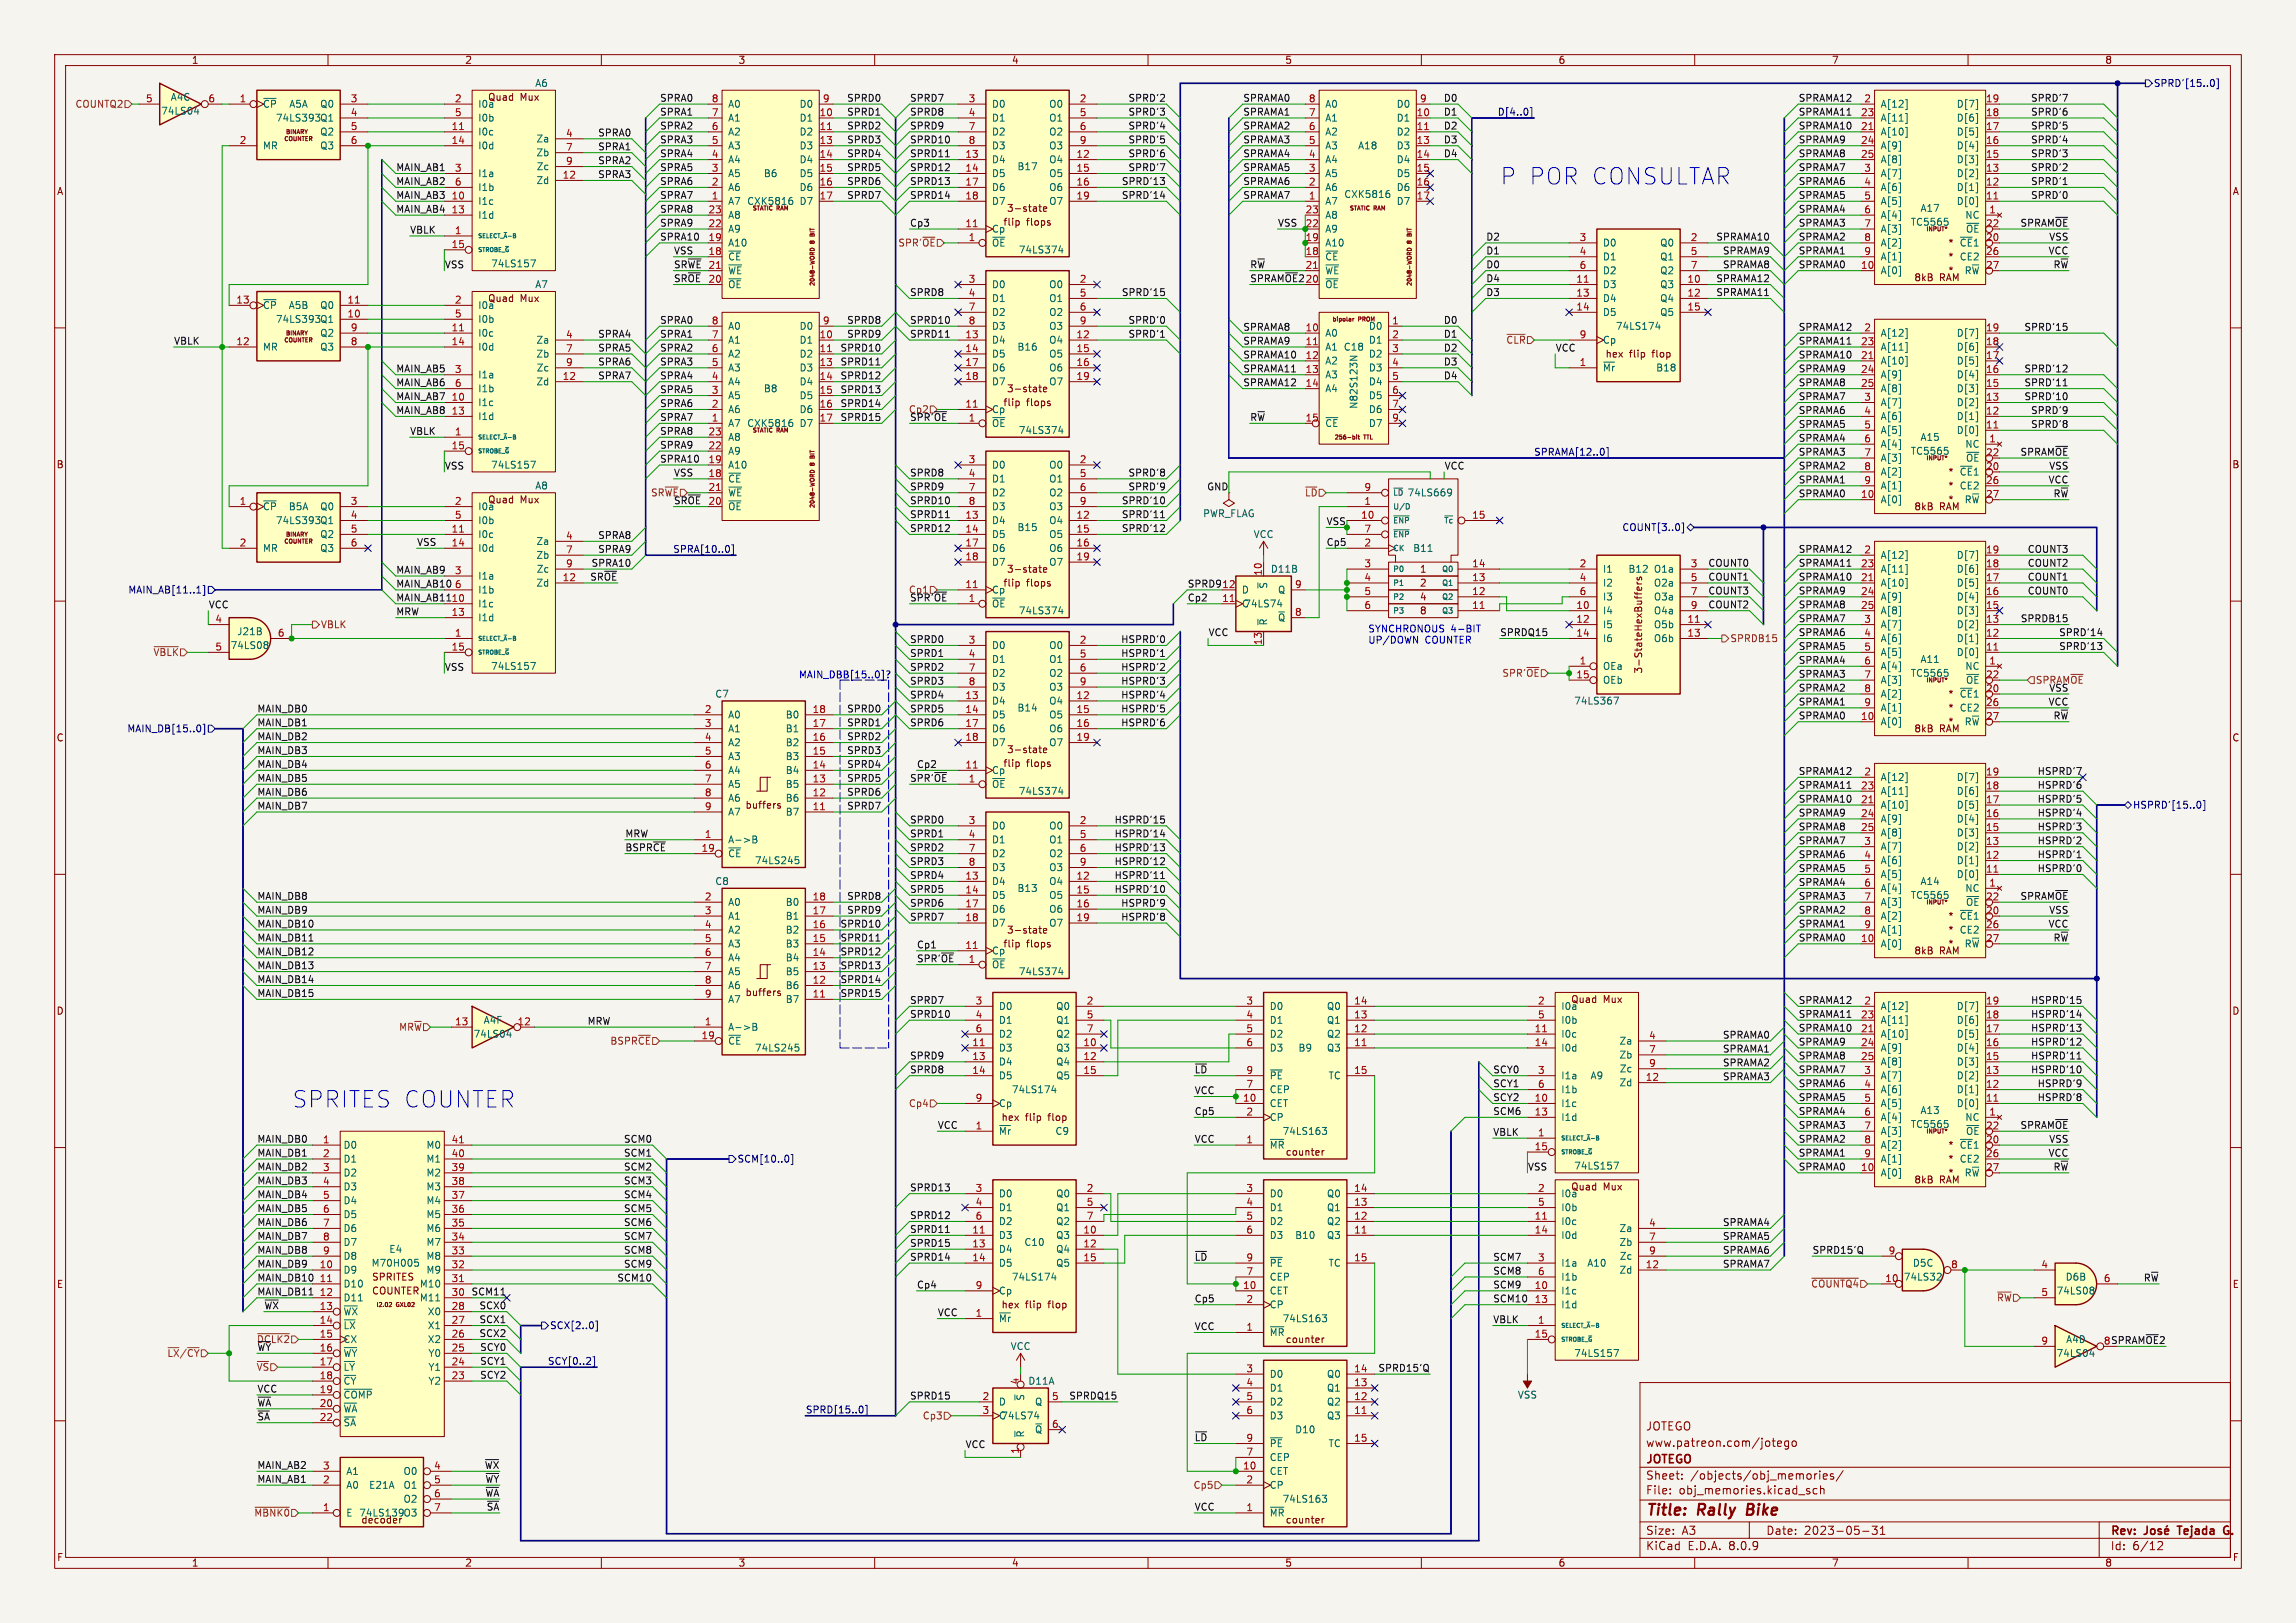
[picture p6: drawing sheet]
<svg xmlns="http://www.w3.org/2000/svg" width="420mm" height="297mm" viewBox="0 0 420 297" stroke-linecap="round" stroke-linejoin="round" font-family="sans-serif">
<defs><g id="words">
<g font-size="4.2" fill="#0000c2">
<text x="274.3" y="34">P POR CONSULTAR</text>
<text x="53.3" y="202.9">SPRITES COUNTER</text>
</g>
<g font-size="2.8" fill="#840000">
<text x="301" y="277.9">Title:</text>
<text x="310.6" y="277.9">Rally</text>
<text x="320.4" y="277.9">Bike</text>
</g>
<g font-size="2.1" fill="#840000">
<text x="301" y="262">JOTEGO</text>
<text x="301" y="268.2">JOTEGO</text>
<text x="301" y="265">www.patreon.com/jotego</text>
<text x="301" y="273.7">File:</text>
<text x="301" y="271">Sheet:</text>
<text x="307.1" y="273.7">obj_memories.kicad_sch</text>
<text x="309.2" y="271">/objects/obj_memories/</text>
<text x="301" y="281.1">Size:</text>
<text x="307.6" y="281.1">A3</text>
<text x="323" y="281.1">Date:</text>
<text x="330" y="281.1">2023-05-31</text>
<text x="386" y="281.3">Rev:</text>
<text x="399.1" y="281.3">Tejada</text>
<text x="408.1" y="281.3">G.</text>
<text x="301" y="283.9">KiCad</text>
<text x="308.7" y="283.9">E.D.A.</text>
<text x="316.3" y="283.9">8.0.9</text>
<text x="386" y="283.9">Id:</text>
<text x="390.1" y="283.9">6/12</text>
</g>
<g font-size="1.8" fill="#840000">
<text x="35" y="11.9">1</text>
<text x="85" y="11.9">2</text>
<text x="135" y="11.9">3</text>
<text x="185" y="11.9">4</text>
<text x="235" y="11.9">5</text>
<text x="285" y="11.9">6</text>
<text x="335" y="11.9">7</text>
<text x="385" y="11.9">8</text>
<text x="89.2" y="18.7">Quad</text>
<text x="95.1" y="18.7">Mux</text>
<text x="10.3" y="35.9">A</text>
<text x="408.3" y="35.9">A</text>
<text x="183.4" y="41.5">flip</text>
<text x="184.1" y="39">3-state</text>
<text x="187.8" y="41.5">flops</text>
<text x="356.3" y="47.9">*</text>
<text x="356.3" y="45.3">*</text>
<text x="350.1" y="51.7">8kB</text>
<text x="354.8" y="51.7">RAM</text>
<text x="356.3" y="50.4">*</text>
<text x="89.2" y="55.5">Quad</text>
<text x="95.1" y="55.5">Mux</text>
<text x="298" y="65.6">flip</text>
<text x="302.4" y="65.6">flop</text>
<text x="184.1" y="72">3-state</text>
<text x="183.4" y="74.5">flip</text>
<text x="187.8" y="74.5">flops</text>
<text x="10.3" y="85.9">B</text>
<text x="356.3" y="89.8">*</text>
<text x="356.3" y="87.2">*</text>
<text x="408.2" y="85.9">B</text>
<text x="89.2" y="92.3">Quad</text>
<text x="95.1" y="92.3">Mux</text>
<text x="350.1" y="93.6">8kB</text>
<text x="354.8" y="93.6">RAM</text>
<text x="356.3" y="92.3">*</text>
<text x="183.4" y="107.6">flip</text>
<text x="184.1" y="105">3-state</text>
<text x="187.8" y="107.6">flops</text>
<text x="259.6" y="105">1</text>
<text x="259.6" y="107.6">2</text>
<text x="259.6" y="110.1">4</text>
<text x="259.6" y="112.6">8</text>
<text x="300.6" y="123.4" transform="rotate(-90 300.6 123.4)">3-StateHexBuffers</text>
<text x="356.3" y="130.4">*</text>
<text x="356.3" y="127.9">*</text>
<text x="10.3" y="135.9">C</text>
<text x="350.1" y="134.2">8kB</text>
<text x="354.8" y="134.2">RAM</text>
<text x="356.3" y="133">*</text>
<text x="408.2" y="135.9">C</text>
<text x="183.4" y="140.6">flip</text>
<text x="184.1" y="138">3-state</text>
<text x="187.8" y="140.6">flops</text>
<text x="136.3" y="148.2">buffers</text>
<text x="183.4" y="173.6">flip</text>
<text x="184.1" y="171.1">3-state</text>
<text x="187.8" y="173.6">flops</text>
<text x="356.3" y="173.6">*</text>
<text x="356.3" y="171.1">*</text>
<text x="356.3" y="168.5">*</text>
<text x="350.1" y="174.9">8kB</text>
<text x="354.8" y="174.9">RAM</text>
<text x="10.3" y="185.9">D</text>
<text x="136.3" y="182.5">buffers</text>
<text x="287.3" y="183.8">Quad</text>
<text x="293.3" y="183.8">Mux</text>
<text x="408.2" y="185.9">D</text>
<text x="187.6" y="205.3">flip</text>
<text x="191.9" y="205.3">flop</text>
<text x="235.1" y="211.7">counter</text>
<text x="356.3" y="215.5">*</text>
<text x="356.3" y="213">*</text>
<text x="356.3" y="210.4">*</text>
<text x="287.3" y="218">Quad</text>
<text x="293.3" y="218">Mux</text>
<text x="350.1" y="216.8">8kB</text>
<text x="354.8" y="216.8">RAM</text>
<text x="10.3" y="235.9">E</text>
<text x="68" y="237.1">COUNTER</text>
<text x="68" y="234.6">SPRITES</text>
<text x="187.6" y="239.6">flip</text>
<text x="191.9" y="239.6">flop</text>
<text x="408.3" y="235.9">E</text>
<text x="235.1" y="246">counter</text>
<text x="235.1" y="279">counter</text>
<text x="10.3" y="285.9">F</text>
<text x="35" y="286.9">1</text>
<text x="85" y="286.9">2</text>
<text x="135" y="286.9">3</text>
<text x="185" y="286.9">4</text>
<text x="235" y="286.9">5</text>
<text x="285" y="286.9">6</text>
<text x="335" y="286.9">7</text>
<text x="385" y="286.9">8</text>
<text x="408.3" y="285.9">F</text>
</g>
<g font-size="1.8" fill="#006464">
<text x="97.8" y="16.1">A6</text>
<text x="29.4" y="21.2">74LS04</text>
<text x="31.1" y="18.6">A4C</text>
<text x="48" y="19.9">~{CP}A5A</text>
<text x="50.4" y="22.5">74LS393 Q1</text>
<text x="58.5" y="19.9">Q0</text>
<text x="87.4" y="19.9">I0a</text>
<text x="87.4" y="22.5">I0b</text>
<text x="133.1" y="22.5">A1</text>
<text x="133.1" y="19.9">A0</text>
<text x="146.2" y="22.5">D1</text>
<text x="146.2" y="19.9">D0</text>
<text x="181.4" y="19.9">D0</text>
<text x="181.4" y="22.5">D1</text>
<text x="191.8" y="19.9">O0</text>
<text x="191.8" y="22.5">O1</text>
<text x="242.3" y="22.5">A1</text>
<text x="242.3" y="19.9">A0</text>
<text x="255.4" y="22.5">D1</text>
<text x="255.4" y="19.9">D0</text>
<text x="343.9" y="19.9">A[12]</text>
<text x="343.9" y="22.5">A[11]</text>
<text x="357.8" y="22.5">D[6]</text>
<text x="357.8" y="19.9">D[7]</text>
<text x="48" y="27.5">MR</text>
<text x="58.5" y="25">Q2</text>
<text x="58.5" y="27.5">Q3</text>
<text x="87.4" y="25">I0c</text>
<text x="87.4" y="27.5">I0d</text>
<text x="98" y="26.3">Za</text>
<text x="98" y="28.8">Zb</text>
<text x="133.1" y="27.5">A3</text>
<text x="133.1" y="25">A2</text>
<text x="146.2" y="25">D2</text>
<text x="146.2" y="27.5">D3</text>
<text x="181.4" y="25">D2</text>
<text x="181.4" y="27.5">D3</text>
<text x="191.8" y="25">O2</text>
<text x="191.8" y="27.5">O3</text>
<text x="242.3" y="27.5">A3</text>
<text x="242.3" y="25">A2</text>
<text x="248.3" y="27.5">A18</text>
<text x="255.4" y="25">D2</text>
<text x="255.4" y="27.5">D3</text>
<text x="343.9" y="25">A[10]</text>
<text x="343.9" y="27.5">A[9]</text>
<text x="357.8" y="27.5">D[4]</text>
<text x="357.8" y="25">D[5]</text>
<text x="87.4" y="32.6">I1a</text>
<text x="87.4" y="35.2">I1b</text>
<text x="98" y="33.9">Zd</text>
<text x="98.1" y="31.3">Zc</text>
<text x="133.1" y="35.2">A6</text>
<text x="133.1" y="32.6">A5</text>
<text x="133.1" y="30.1">A4</text>
<text x="139.6" y="32.6">B6</text>
<text x="146.2" y="30.1">D4</text>
<text x="146.2" y="32.6">D5</text>
<text x="146.2" y="35.2">D6</text>
<text x="181.4" y="30.1">D4</text>
<text x="181.4" y="32.6">D5</text>
<text x="181.4" y="35.2">D6</text>
<text x="186" y="31.3">B17</text>
<text x="191.8" y="30.1">O4</text>
<text x="191.8" y="32.6">O5</text>
<text x="191.8" y="35.2">O6</text>
<text x="242.3" y="35.2">A6</text>
<text x="242.3" y="32.6">A5</text>
<text x="242.3" y="30.1">A4</text>
<text x="255.4" y="30.1">D4</text>
<text x="255.4" y="32.6">D5</text>
<text x="255.4" y="35.2">D6</text>
<text x="343.9" y="30.1">A[8]</text>
<text x="343.9" y="32.6">A[7]</text>
<text x="343.9" y="35.2">A[6]</text>
<text x="357.8" y="35.2">D[1]</text>
<text x="357.8" y="32.6">D[2]</text>
<text x="357.8" y="30.1">D[3]</text>
<text x="87.4" y="37.7">I1c</text>
<text x="87.4" y="40.2">I1d</text>
<text x="133.1" y="37.7">A7</text>
<text x="133.1" y="40.2">A8</text>
<text x="136.6" y="37.7">CXK5816</text>
<text x="146.2" y="37.7">D7</text>
<text x="181.4" y="37.7">D7</text>
<text x="191.8" y="37.7">O7</text>
<text x="242.3" y="37.7">A7</text>
<text x="242.3" y="40.2">A8</text>
<text x="245.8" y="36.4">CXK5816</text>
<text x="255.4" y="37.7">D7</text>
<text x="343.9" y="37.7">A[5]</text>
<text x="343.9" y="40.2">A[4]</text>
<text x="349.4" y="41.5">TC5565</text>
<text x="351.2" y="39">A17</text>
<text x="357.8" y="37.7">D[0]</text>
<text x="359.4" y="40.2">NC</text>
<text x="133.1" y="47.9">~{CE}</text>
<text x="133.1" y="45.3">A10</text>
<text x="133.1" y="42.8">A9</text>
<text x="181.4" y="45.3">~{OE}</text>
<text x="181.4" y="42.8">Cp</text>
<text x="186.3" y="46.6">74LS374</text>
<text x="242.3" y="47.9">~{CE}</text>
<text x="242.3" y="45.3">A10</text>
<text x="242.3" y="42.8">A9</text>
<text x="293.1" y="45.3">D0</text>
<text x="293.1" y="47.9">D1</text>
<text x="303.6" y="45.3">Q0</text>
<text x="303.6" y="47.9">Q1</text>
<text x="343.9" y="42.8">A[3]</text>
<text x="343.9" y="45.3">A[2]</text>
<text x="343.9" y="47.9">A[1]</text>
<text x="358.4" y="45.3">~{CE}1</text>
<text x="358.4" y="47.9">CE2</text>
<text x="359.5" y="42.8">~{OE}</text>
<text x="89.7" y="49.1">74LS157</text>
<text x="97.8" y="52.9">A7</text>
<text x="133.1" y="52.9">~{OE}</text>
<text x="133.1" y="50.4">~{WE}</text>
<text x="181.4" y="52.9">D0</text>
<text x="191.8" y="52.9">O0</text>
<text x="242.3" y="52.9">~{OE}</text>
<text x="242.3" y="50.4">~{WE}</text>
<text x="293.1" y="52.9">D3</text>
<text x="293.1" y="50.4">D2</text>
<text x="303.6" y="52.9">Q3</text>
<text x="303.6" y="50.4">Q2</text>
<text x="343.9" y="50.4">A[0]</text>
<text x="359.3" y="50.4">R~{W}</text>
<text x="48" y="56.7">~{CP}A5B</text>
<text x="50.4" y="59.3">74LS393 Q1</text>
<text x="58.5" y="56.7">Q0</text>
<text x="87.4" y="56.7">I0a</text>
<text x="87.4" y="59.3">I0b</text>
<text x="181.4" y="55.5">D1</text>
<text x="181.4" y="58">D2</text>
<text x="191.8" y="55.5">O1</text>
<text x="191.8" y="58">O2</text>
<text x="293.1" y="55.5">D4</text>
<text x="293.1" y="58">D5</text>
<text x="303.6" y="55.5">Q4</text>
<text x="303.6" y="58">Q5</text>
<text x="48" y="64.4">MR</text>
<text x="58.5" y="64.4">Q3</text>
<text x="58.5" y="61.8">Q2</text>
<text x="87.4" y="61.8">I0c</text>
<text x="87.4" y="64.4">I0d</text>
<text x="98" y="63.1">Za</text>
<text x="98" y="65.6">Zb</text>
<text x="133.1" y="65.6">A2</text>
<text x="133.1" y="63.1">A1</text>
<text x="133.1" y="60.6">A0</text>
<text x="146.2" y="63.1">D1</text>
<text x="146.2" y="65.6">D2</text>
<text x="146.2" y="60.6">D0</text>
<text x="181.4" y="63.1">D4</text>
<text x="181.4" y="65.6">D5</text>
<text x="181.4" y="60.6">D3</text>
<text x="186" y="64.4">B16</text>
<text x="191.8" y="63.1">O4</text>
<text x="191.8" y="65.6">O5</text>
<text x="191.8" y="60.6">O3</text>
<text x="242.3" y="61.8">A0</text>
<text x="242.3" y="64.4">A1 C18</text>
<text x="250.3" y="60.6">D0</text>
<text x="250.3" y="63.1">D1</text>
<text x="250.3" y="65.6">D2</text>
<text x="293.1" y="63.1">Cp</text>
<text x="293.6" y="65.6">hex</text>
<text x="295.5" y="60.6">74LS174</text>
<text x="343.9" y="61.8">A[12]</text>
<text x="343.9" y="64.4">A[11]</text>
<text x="357.8" y="64.4">D[6]</text>
<text x="357.8" y="61.8">D[7]</text>
<text x="87.4" y="69.4">I1a</text>
<text x="87.4" y="72">I1b</text>
<text x="98" y="70.7">Zd</text>
<text x="98.1" y="68.2">Zc</text>
<text x="133.1" y="70.7">A4</text>
<text x="133.1" y="68.2">A3</text>
<text x="139.6" y="72">B8</text>
<text x="146.2" y="68.2">D3</text>
<text x="146.2" y="70.7">D4</text>
<text x="181.4" y="68.2">D6</text>
<text x="181.4" y="70.7">D7</text>
<text x="191.8" y="68.2">O6</text>
<text x="191.8" y="70.7">O7</text>
<text x="242.3" y="66.9">A2</text>
<text x="242.3" y="69.4">A3</text>
<text x="242.3" y="72">A4</text>
<text x="250.3" y="68.2">D3</text>
<text x="250.3" y="70.7">D4</text>
<text x="293.1" y="68.2">~{Mr}</text>
<text x="302.9" y="68.2">B18</text>
<text x="343.9" y="66.9">A[10]</text>
<text x="343.9" y="69.4">A[9]</text>
<text x="343.9" y="72">A[8]</text>
<text x="357.8" y="72">D[3]</text>
<text x="357.8" y="69.4">D[4]</text>
<text x="357.8" y="66.9">D[5]</text>
<text x="87.4" y="74.5">I1c</text>
<text x="87.4" y="77.1">I1d</text>
<text x="133.1" y="75.8">A6</text>
<text x="133.1" y="73.3">A5</text>
<text x="146.2" y="73.3">D5</text>
<text x="146.2" y="75.8">D6</text>
<text x="181.4" y="75.8">Cp</text>
<text x="248.5" y="74.9" transform="rotate(-90 248.5 74.9)">N82S123N</text>
<text x="250.3" y="73.3">D5</text>
<text x="250.3" y="75.8">D6</text>
<text x="343.9" y="74.5">A[7]</text>
<text x="343.9" y="77.1">A[6]</text>
<text x="357.8" y="77.1">D[1]</text>
<text x="357.8" y="74.5">D[2]</text>
<text x="133.1" y="78.3">A7</text>
<text x="133.1" y="83.4">A9</text>
<text x="133.1" y="80.9">A8</text>
<text x="136.6" y="78.3">CXK5816</text>
<text x="146.2" y="78.3">D7</text>
<text x="181.4" y="78.3">~{OE}</text>
<text x="186.3" y="79.6">74LS374</text>
<text x="242.3" y="78.3">~{CE}</text>
<text x="250.3" y="78.3">D7</text>
<text x="343.9" y="79.6">A[5]</text>
<text x="343.9" y="82.1">A[4]</text>
<text x="349.4" y="83.4">TC5565</text>
<text x="351.2" y="80.9">A15</text>
<text x="357.8" y="79.6">D[0]</text>
<text x="359.4" y="82.1">NC</text>
<text x="89.7" y="86">74LS157</text>
<text x="97.8" y="89.8">A8</text>
<text x="133.1" y="88.5">~{CE}</text>
<text x="133.1" y="86">A10</text>
<text x="181.4" y="86">D0</text>
<text x="181.4" y="88.5">D1</text>
<text x="191.8" y="86">O0</text>
<text x="191.8" y="88.5">O1</text>
<text x="343.9" y="84.7">A[3]</text>
<text x="343.9" y="87.2">A[2]</text>
<text x="343.9" y="89.8">A[1]</text>
<text x="358.4" y="87.2">~{CE}1</text>
<text x="358.4" y="89.8">CE2</text>
<text x="359.5" y="84.7">~{OE}</text>
<text x="48" y="93.6">~{CP}B5A</text>
<text x="58.5" y="93.6">Q0</text>
<text x="87.4" y="93.6">I0a</text>
<text x="133.1" y="93.6">~{OE}</text>
<text x="133.1" y="91">~{WE}</text>
<text x="181.4" y="91">D2</text>
<text x="181.4" y="93.6">D3</text>
<text x="191.8" y="91">O2</text>
<text x="191.8" y="93.6">O3</text>
<text x="220" y="94.8">PWR_FLAG</text>
<text x="257.4" y="91">74LS669</text>
<text x="343.9" y="92.3">A[0]</text>
<text x="359.3" y="92.3">R~{W}</text>
<text x="48" y="101.2">MR</text>
<text x="50.4" y="96.1">74LS393 Q1</text>
<text x="58.5" y="98.7">Q2</text>
<text x="58.5" y="101.2">Q3</text>
<text x="87.4" y="98.7">I0c</text>
<text x="87.4" y="101.2">I0d</text>
<text x="87.4" y="96.1">I0b</text>
<text x="98" y="99.9">Za</text>
<text x="181.4" y="96.1">D4</text>
<text x="181.4" y="98.7">D5</text>
<text x="181.4" y="101.2">D6</text>
<text x="186" y="97.4">B15</text>
<text x="191.8" y="96.1">O4</text>
<text x="191.8" y="98.7">O5</text>
<text x="191.8" y="101.2">O6</text>
<text x="229.2" y="98.7">VCC</text>
<text x="258.4" y="101.2">B11</text>
<text x="87.4" y="106.3">I1a</text>
<text x="98" y="107.5">Zd</text>
<text x="98" y="102.5">Zb</text>
<text x="98.1" y="105">Zc</text>
<text x="181.4" y="103.7">D7</text>
<text x="191.8" y="103.7">O7</text>
<text x="232" y="107.8" transform="rotate(-90 232 107.8)">~{S}</text>
<text x="232.4" y="105">D11B</text>
<text x="293.1" y="105">I1</text>
<text x="293.1" y="107.5">I2</text>
<text x="297.8" y="105">B12</text>
<text x="302.4" y="105">O1a</text>
<text x="302.4" y="107.5">O2a</text>
<text x="343.9" y="102.5">A[12]</text>
<text x="343.9" y="107.5">A[10]</text>
<text x="343.9" y="105">A[11]</text>
<text x="357.8" y="107.5">D[5]</text>
<text x="357.8" y="105">D[6]</text>
<text x="357.8" y="102.5">D[7]</text>
<text x="87.4" y="111.4">I1c</text>
<text x="87.4" y="113.9">I1d</text>
<text x="87.4" y="108.8">I1b</text>
<text x="181.4" y="111.4">~{OE}</text>
<text x="181.4" y="108.8">Cp</text>
<text x="186.3" y="112.6">74LS374</text>
<text x="227.1" y="111.4">C</text>
<text x="227.1" y="108.8">D</text>
<text x="227.5" y="111.4">74LS74</text>
<text x="233.7" y="113.9">~{Q}</text>
<text x="233.7" y="108.8">Q</text>
<text x="293.1" y="112.6">I4</text>
<text x="293.1" y="110.1">I3</text>
<text x="302.4" y="110.1">O3a</text>
<text x="302.4" y="112.6">O4a</text>
<text x="343.9" y="110.1">A[9]</text>
<text x="343.9" y="112.6">A[8]</text>
<text x="357.8" y="112.6">D[3]</text>
<text x="357.8" y="110.1">D[4]</text>
<text x="42.1" y="119">74LS08</text>
<text x="43.3" y="116.4">J21B</text>
<text x="181.4" y="119">D0</text>
<text x="191.8" y="119">O0</text>
<text x="232" y="114.6" transform="rotate(-90 232 114.6)">~{R}</text>
<text x="293.1" y="115.2">I5</text>
<text x="293.1" y="117.7">I6</text>
<text x="302.4" y="115.2">O5b</text>
<text x="302.4" y="117.7">O6b</text>
<text x="343.9" y="115.2">A[7]</text>
<text x="343.9" y="117.7">A[6]</text>
<text x="357.8" y="117.7">D[1]</text>
<text x="357.8" y="115.2">D[2]</text>
<text x="89.7" y="122.8">74LS157</text>
<text x="181.4" y="121.5">D1</text>
<text x="181.4" y="124.1">D2</text>
<text x="191.8" y="121.5">O1</text>
<text x="191.8" y="124.1">O2</text>
<text x="293.1" y="122.8">OEa</text>
<text x="293.1" y="125.3">OEb</text>
<text x="343.9" y="120.2">A[5]</text>
<text x="343.9" y="122.8">A[4]</text>
<text x="343.9" y="125.3">A[3]</text>
<text x="349.4" y="124.1">TC5565</text>
<text x="351.2" y="121.5">A11</text>
<text x="357.8" y="120.2">D[0]</text>
<text x="359.4" y="122.8">NC</text>
<text x="359.5" y="125.3">~{OE}</text>
<text x="130.7" y="127.9">C7</text>
<text x="133.1" y="131.7">A0</text>
<text x="143.6" y="131.7">B0</text>
<text x="181.4" y="129.1">D4</text>
<text x="181.4" y="131.7">D5</text>
<text x="181.4" y="126.6">D3</text>
<text x="186" y="130.4">B14</text>
<text x="191.8" y="129.1">O4</text>
<text x="191.8" y="131.7">O5</text>
<text x="191.8" y="126.6">O3</text>
<text x="287.9" y="129.1">74LS367</text>
<text x="343.9" y="127.9">A[2]</text>
<text x="343.9" y="130.4">A[1]</text>
<text x="358.4" y="127.9">~{CE}1</text>
<text x="358.4" y="130.4">CE2</text>
<text x="133.1" y="134.2">A1</text>
<text x="133.1" y="136.8">A2</text>
<text x="143.6" y="136.8">B2</text>
<text x="143.6" y="134.2">B1</text>
<text x="181.4" y="134.2">D6</text>
<text x="181.4" y="136.8">D7</text>
<text x="191.8" y="134.2">O6</text>
<text x="191.8" y="136.8">O7</text>
<text x="343.9" y="132.9">A[0]</text>
<text x="359.3" y="132.9">R~{W}</text>
<text x="133.1" y="139.3">A3</text>
<text x="133.1" y="141.8">A4</text>
<text x="143.6" y="141.8">B4</text>
<text x="143.6" y="139.3">B3</text>
<text x="181.4" y="141.8">Cp</text>
<text x="343.9" y="143.1">A[12]</text>
<text x="357.8" y="143.1">D[7]</text>
<text x="133.1" y="144.4">A5</text>
<text x="133.1" y="146.9">A6</text>
<text x="133.1" y="149.5">A7</text>
<text x="143.6" y="149.5">B7</text>
<text x="143.6" y="146.9">B6</text>
<text x="143.6" y="144.4">B5</text>
<text x="181.4" y="144.4">~{OE}</text>
<text x="186.3" y="145.6">74LS374</text>
<text x="343.9" y="148.2">A[10]</text>
<text x="343.9" y="145.6">A[11]</text>
<text x="357.8" y="148.2">D[5]</text>
<text x="357.8" y="145.6">D[6]</text>
<text x="133.1" y="154.5">A-&gt;B</text>
<text x="181.4" y="152">D0</text>
<text x="181.4" y="154.5">D1</text>
<text x="191.8" y="152">O0</text>
<text x="191.8" y="154.5">O1</text>
<text x="343.9" y="150.7">A[9]</text>
<text x="343.9" y="153.3">A[8]</text>
<text x="343.9" y="155.8">A[7]</text>
<text x="357.8" y="155.8">D[2]</text>
<text x="357.8" y="153.3">D[3]</text>
<text x="357.8" y="150.7">D[4]</text>
<text x="133.1" y="157.1">~{CE}</text>
<text x="138" y="158.3">74LS245</text>
<text x="181.4" y="157.1">D2</text>
<text x="181.4" y="159.6">D3</text>
<text x="191.8" y="157.1">O2</text>
<text x="191.8" y="159.6">O3</text>
<text x="343.9" y="158.3">A[6]</text>
<text x="343.9" y="160.9">A[5]</text>
<text x="357.8" y="160.9">D[0]</text>
<text x="357.8" y="158.3">D[1]</text>
<text x="130.7" y="162.2">C8</text>
<text x="133.1" y="166">A0</text>
<text x="143.6" y="166">B0</text>
<text x="181.4" y="162.2">D4</text>
<text x="181.4" y="164.7">D5</text>
<text x="181.4" y="167.2">D6</text>
<text x="186" y="163.4">B13</text>
<text x="191.8" y="162.2">O4</text>
<text x="191.8" y="164.7">O5</text>
<text x="191.8" y="167.2">O6</text>
<text x="343.9" y="163.4">A[4]</text>
<text x="343.9" y="166">A[3]</text>
<text x="349.4" y="164.7">TC5565</text>
<text x="351.2" y="162.2">A14</text>
<text x="359.4" y="163.4">NC</text>
<text x="359.5" y="166">~{OE}</text>
<text x="133.1" y="168.5">A1</text>
<text x="133.1" y="171">A2</text>
<text x="133.1" y="173.6">A3</text>
<text x="143.6" y="173.6">B3</text>
<text x="143.6" y="171">B2</text>
<text x="143.6" y="168.5">B1</text>
<text x="181.4" y="169.8">D7</text>
<text x="191.8" y="169.8">O7</text>
<text x="343.9" y="173.6">A[0]</text>
<text x="343.9" y="168.5">A[2]</text>
<text x="343.9" y="171">A[1]</text>
<text x="358.4" y="168.5">~{CE}1</text>
<text x="358.4" y="171">CE2</text>
<text x="359.3" y="173.6">R~{W}</text>
<text x="133.1" y="176.1">A4</text>
<text x="133.1" y="178.7">A5</text>
<text x="143.6" y="178.7">B5</text>
<text x="143.6" y="176.1">B4</text>
<text x="181.4" y="177.4">~{OE}</text>
<text x="181.4" y="174.9">Cp</text>
<text x="186.3" y="178.7">74LS374</text>
<text x="133.1" y="181.2">A6</text>
<text x="133.1" y="183.7">A7</text>
<text x="143.6" y="183.7">B7</text>
<text x="143.6" y="181.2">B6</text>
<text x="182.6" y="185">D0</text>
<text x="193.1" y="185">Q0</text>
<text x="232.2" y="185">D0</text>
<text x="242.6" y="185">Q0</text>
<text x="285.5" y="185">I0a</text>
<text x="343.9" y="185">A[12]</text>
<text x="357.8" y="185">D[7]</text>
<text x="86.5" y="190.1">74LS04</text>
<text x="88.4" y="187.6">A4F</text>
<text x="133.1" y="188.8">A-&gt;B</text>
<text x="133.1" y="191.4">~{CE}</text>
<text x="182.6" y="187.6">D1</text>
<text x="182.6" y="190.1">D2</text>
<text x="193.1" y="187.6">Q1</text>
<text x="193.1" y="190.1">Q2</text>
<text x="232.2" y="187.6">D1</text>
<text x="232.2" y="190.1">D2</text>
<text x="242.6" y="190.1">Q2</text>
<text x="242.6" y="187.6">Q1</text>
<text x="285.5" y="190.1">I0c</text>
<text x="285.5" y="187.6">I0b</text>
<text x="296.1" y="191.4">Za</text>
<text x="343.9" y="190.1">A[10]</text>
<text x="343.9" y="187.6">A[11]</text>
<text x="357.8" y="190.1">D[5]</text>
<text x="357.8" y="187.6">D[6]</text>
<text x="138" y="192.6">74LS245</text>
<text x="182.6" y="192.6">D3</text>
<text x="182.6" y="195.2">D4</text>
<text x="182.6" y="197.7">D5</text>
<text x="193.1" y="192.6">Q3</text>
<text x="193.1" y="195.2">Q4</text>
<text x="193.1" y="197.7">Q5</text>
<text x="232.2" y="192.6">D3</text>
<text x="232.2" y="197.7">~{PE}</text>
<text x="237.4" y="192.6">B9</text>
<text x="242.6" y="192.6">Q3</text>
<text x="242.9" y="197.7">TC</text>
<text x="285.5" y="192.6">I0d</text>
<text x="285.5" y="197.7">I1a</text>
<text x="290.8" y="197.7">A9</text>
<text x="296.1" y="193.9">Zb</text>
<text x="296.2" y="196.4">Zc</text>
<text x="343.9" y="192.6">A[9]</text>
<text x="343.9" y="195.2">A[8]</text>
<text x="343.9" y="197.7">A[7]</text>
<text x="357.8" y="197.7">D[2]</text>
<text x="357.8" y="195.2">D[3]</text>
<text x="357.8" y="192.6">D[4]</text>
<text x="182.6" y="202.8">Cp</text>
<text x="185" y="200.3">74LS174</text>
<text x="232.2" y="202.8">CET</text>
<text x="232.2" y="200.3">CEP</text>
<text x="285.5" y="202.8">I1c</text>
<text x="285.5" y="200.3">I1b</text>
<text x="296.1" y="199">Zd</text>
<text x="343.9" y="200.3">A[6]</text>
<text x="343.9" y="202.8">A[5]</text>
<text x="357.8" y="202.8">D[0]</text>
<text x="357.8" y="200.3">D[1]</text>
<text x="182.6" y="207.9">~{Mr}</text>
<text x="183.1" y="205.3">hex</text>
<text x="193" y="207.9">C9</text>
<text x="232.2" y="205.3">CP</text>
<text x="234.5" y="207.9">74LS163</text>
<text x="285.5" y="205.3">I1d</text>
<text x="343.9" y="205.3">A[4]</text>
<text x="343.9" y="207.9">A[3]</text>
<text x="349.4" y="206.6">TC5565</text>
<text x="351.2" y="204.1">A13</text>
<text x="359.4" y="205.3">NC</text>
<text x="359.5" y="207.9">~{OE}</text>
<text x="62.7" y="210.4">D0</text>
<text x="62.7" y="213">D1</text>
<text x="62.7" y="215.5">D2</text>
<text x="77.9" y="215.5">M2</text>
<text x="77.9" y="213">M1</text>
<text x="77.9" y="210.4">M0</text>
<text x="232.2" y="210.4">~{MR}</text>
<text x="287.9" y="214.2">74LS157</text>
<text x="343.9" y="215.5">A[0]</text>
<text x="343.9" y="210.4">A[2]</text>
<text x="343.9" y="213">A[1]</text>
<text x="358.4" y="210.4">~{CE}1</text>
<text x="358.4" y="213">CE2</text>
<text x="359.3" y="215.5">R~{W}</text>
<text x="62.7" y="218">D3</text>
<text x="62.7" y="220.6">D4</text>
<text x="77.9" y="220.6">M4</text>
<text x="77.9" y="218">M3</text>
<text x="182.6" y="219.3">D0</text>
<text x="182.6" y="221.8">D1</text>
<text x="193.1" y="219.3">Q0</text>
<text x="193.1" y="221.8">Q1</text>
<text x="232.2" y="219.3">D0</text>
<text x="232.2" y="221.8">D1</text>
<text x="242.6" y="221.8">Q1</text>
<text x="242.6" y="219.3">Q0</text>
<text x="285.5" y="219.3">I0a</text>
<text x="285.5" y="221.8">I0b</text>
<text x="62.7" y="223.1">D5</text>
<text x="62.7" y="225.7">D6</text>
<text x="77.9" y="225.7">M6</text>
<text x="77.9" y="223.1">M5</text>
<text x="182.6" y="226.9">D3</text>
<text x="182.6" y="224.4">D2</text>
<text x="193.1" y="226.9">Q3</text>
<text x="193.1" y="224.4">Q2</text>
<text x="232.2" y="224.4">D2</text>
<text x="232.2" y="226.9">D3</text>
<text x="236.8" y="226.9">B10</text>
<text x="242.6" y="226.9">Q3</text>
<text x="242.6" y="224.4">Q2</text>
<text x="285.5" y="224.4">I0c</text>
<text x="285.5" y="226.9">I0d</text>
<text x="296.1" y="225.7">Za</text>
<text x="62.7" y="233.3">D9</text>
<text x="62.7" y="228.2">D7</text>
<text x="62.7" y="230.7">D8</text>
<text x="67.9" y="232">M70H005</text>
<text x="71.1" y="229.5">E4</text>
<text x="77.9" y="233.3">M9</text>
<text x="77.9" y="230.7">M8</text>
<text x="77.9" y="228.2">M7</text>
<text x="182.6" y="229.5">D4</text>
<text x="182.6" y="232">D5</text>
<text x="187.3" y="228.2">C10</text>
<text x="193.1" y="229.5">Q4</text>
<text x="193.1" y="232">Q5</text>
<text x="232.2" y="232">~{PE}</text>
<text x="242.9" y="232">TC</text>
<text x="285.5" y="232">I1a</text>
<text x="290.2" y="232">A10</text>
<text x="296.1" y="233.3">Zd</text>
<text x="296.1" y="228.2">Zb</text>
<text x="296.2" y="230.7">Zc</text>
<text x="349.8" y="232">D5C</text>
<text x="62.7" y="235.8">D10</text>
<text x="62.7" y="238.4">D11</text>
<text x="76.7" y="238.4">M11</text>
<text x="76.7" y="235.8">M10</text>
<text x="182.6" y="237.1">Cp</text>
<text x="183.1" y="239.6">hex</text>
<text x="185" y="234.5">74LS174</text>
<text x="232.2" y="237.1">CET</text>
<text x="232.2" y="239.6">CP</text>
<text x="232.2" y="234.5">CEP</text>
<text x="285.5" y="237.1">I1c</text>
<text x="285.5" y="239.6">I1d</text>
<text x="285.5" y="234.5">I1b</text>
<text x="348.2" y="234.5">74LS32</text>
<text x="376.1" y="237.1">74LS08</text>
<text x="377.8" y="234.5">D6B</text>
<text x="62.7" y="240.9">~{WX}</text>
<text x="62.7" y="243.4">~{LX}</text>
<text x="62.7" y="246">CX</text>
<text x="78.1" y="246">X2</text>
<text x="78.1" y="243.4">X1</text>
<text x="78.1" y="240.9">X0</text>
<text x="182.6" y="242.2">~{Mr}</text>
<text x="232.2" y="244.7">~{MR}</text>
<text x="234.5" y="242.2">74LS163</text>
<text x="377.8" y="246">A4D</text>
<text x="62.7" y="248.5">~{WY}</text>
<text x="62.7" y="251.1">~{LY}</text>
<text x="78.3" y="251.1">Y1</text>
<text x="78.3" y="248.5">Y0</text>
<text x="184.8" y="247.2">VCC</text>
<text x="287.9" y="248.5">74LS157</text>
<text x="376.1" y="248.5">74LS04</text>
<text x="62.7" y="253.6">~{CY}</text>
<text x="62.7" y="256.1">~{COMP}</text>
<text x="78.3" y="253.6">Y2</text>
<text x="182.6" y="257.4">D</text>
<text x="187.6" y="256.4" transform="rotate(-90 187.6 256.4)">~{S}</text>
<text x="188" y="253.6">D11A</text>
<text x="189.2" y="257.4">Q</text>
<text x="232.2" y="252.3">D0</text>
<text x="232.2" y="254.9">D1</text>
<text x="232.2" y="257.4">D2</text>
<text x="242.6" y="257.4">Q2</text>
<text x="242.6" y="254.9">Q1</text>
<text x="242.6" y="252.3">Q0</text>
<text x="277.5" y="256.1">VSS</text>
<text x="62.7" y="258.7">~{WA}</text>
<text x="62.7" y="261.2">~{SA}</text>
<text x="182.6" y="259.9">C</text>
<text x="183.1" y="259.9">74LS74</text>
<text x="187.6" y="263.1" transform="rotate(-90 187.6 263.1)">~{R}</text>
<text x="189.2" y="262.5">~{Q}</text>
<text x="232.2" y="259.9">D3</text>
<text x="236.8" y="262.5">D10</text>
<text x="242.6" y="259.9">Q3</text>
<text x="232.2" y="267.6">CEP</text>
<text x="232.2" y="265">~{PE}</text>
<text x="242.9" y="265">TC</text>
<text x="63.2" y="272.6">A0</text>
<text x="63.2" y="270.1">A1</text>
<text x="67.4" y="272.6">E21A</text>
<text x="73.7" y="270.1">O0</text>
<text x="73.7" y="272.6">O1</text>
<text x="73.7" y="275.2">O2</text>
<text x="232.2" y="270.1">CET</text>
<text x="232.2" y="272.6">CP</text>
<text x="234.5" y="275.2">74LS163</text>
<text x="63.2" y="277.7">E 74LS139 O3</text>
<text x="66" y="279">decoder</text>
<text x="232.2" y="277.7">~{MR}</text>
</g>
<g font-size="1.8" fill="#000084">
<text x="393.9" y="16.1">SPRD'[15..0]</text>
<text x="273.9" y="21.2">D[4..0]</text>
<text x="280.5" y="83.5">SPRAMA[12..0]</text>
<text x="123" y="101.3">SPRA[10..0]</text>
<text x="296.7" y="97.4">COUNT[3..0]</text>
<text x="23.4" y="108.8">MAIN_AB[11..1]</text>
<text x="23.2" y="134.2">MAIN_DB[15..0]</text>
<text x="390.1" y="148.2">HSPRD'[15..0]</text>
<text x="134.8" y="213">SCM[10..0]</text>
<text x="100.5" y="243.4">SCX[2..0]</text>
<text x="100.1" y="249.8">SCY[0..2]</text>
<text x="147.3" y="258.7">SPRD[15..0]</text>
</g>
<g font-size="1.8" fill="#725600">
<text x="13.7" y="19.9">COUNTQ2</text>
<text x="164.2" y="45.3">SPR'~{OE}</text>
<text x="275.4" y="63.1">~{CLR}</text>
<text x="119" y="91">SR~{WE}</text>
<text x="238.6" y="91">~{LD}</text>
<text x="58.6" y="115.2">VBLK</text>
<text x="316.4" y="117.7">SPRDB15</text>
<text x="28" y="120.2">~{VBLK}</text>
<text x="274.7" y="124.1">SPR'~{OE}</text>
<text x="372.3" y="125.3">SPRAM~{OE}</text>
<text x="72.9" y="188.8">MR~{W}</text>
<text x="111.5" y="191.4">BSPR~{CE}</text>
<text x="166.2" y="202.8">Cp4</text>
<text x="331.2" y="235.8">~{COUNTQ4}</text>
<text x="365.2" y="238.4">~{RW}</text>
<text x="46.9" y="246">~{DCLK2}</text>
<text x="30.5" y="248.5">~{LX}/~{CY}</text>
<text x="46.8" y="251.1">~{VS}</text>
<text x="168.7" y="259.9">Cp3</text>
<text x="218.2" y="272.6">Cp5</text>
<text x="46.4" y="277.7">~{MBNK0}</text>
</g>
<g font-size="1.8" fill="#a90000">
<text x="26.6" y="18.8">5</text>
<text x="38" y="18.8">6</text>
<text x="43.7" y="18.8">1</text>
<text x="64.1" y="18.8">3</text>
<text x="64.1" y="21.3">4</text>
<text x="64.1" y="23.9">5</text>
<text x="82.5" y="23.9">11</text>
<text x="83.1" y="18.8">2</text>
<text x="83.1" y="21.3">5</text>
<text x="130.1" y="23.9">6</text>
<text x="130.1" y="21.3">7</text>
<text x="130.1" y="18.8">8</text>
<text x="149.8" y="21.3">10</text>
<text x="149.8" y="23.9">11</text>
<text x="150.4" y="18.8">9</text>
<text x="177.1" y="18.8">3</text>
<text x="177.1" y="21.3">4</text>
<text x="177.1" y="23.9">7</text>
<text x="197.4" y="18.8">2</text>
<text x="197.4" y="21.3">5</text>
<text x="197.4" y="23.9">6</text>
<text x="239.3" y="23.9">6</text>
<text x="239.3" y="21.3">7</text>
<text x="239.3" y="18.8">8</text>
<text x="259" y="21.3">10</text>
<text x="259" y="23.9">11</text>
<text x="259.6" y="18.8">9</text>
<text x="340.3" y="23.9">21</text>
<text x="340.3" y="21.3">23</text>
<text x="340.9" y="18.8">2</text>
<text x="363.2" y="23.9">17</text>
<text x="363.2" y="21.3">18</text>
<text x="363.2" y="18.8">19</text>
<text x="43.7" y="26.4">2</text>
<text x="64.1" y="26.4">6</text>
<text x="82.5" y="26.4">14</text>
<text x="103.4" y="25.1">4</text>
<text x="103.4" y="27.7">7</text>
<text x="130.1" y="29">4</text>
<text x="130.1" y="26.4">5</text>
<text x="149.8" y="26.4">13</text>
<text x="149.8" y="29">14</text>
<text x="176.5" y="29">13</text>
<text x="177.1" y="26.4">8</text>
<text x="196.8" y="29">12</text>
<text x="197.4" y="26.4">9</text>
<text x="239.3" y="29">4</text>
<text x="239.3" y="26.4">5</text>
<text x="259" y="26.4">13</text>
<text x="259" y="29">14</text>
<text x="340.3" y="26.4">24</text>
<text x="340.3" y="29">25</text>
<text x="363.2" y="29">15</text>
<text x="363.2" y="26.4">16</text>
<text x="83.1" y="31.5">3</text>
<text x="83.1" y="34">6</text>
<text x="102.8" y="32.8">12</text>
<text x="103.4" y="30.2">9</text>
<text x="130.1" y="34">2</text>
<text x="130.1" y="31.5">3</text>
<text x="149.8" y="31.5">15</text>
<text x="149.8" y="34">16</text>
<text x="176.5" y="31.5">14</text>
<text x="176.5" y="34">17</text>
<text x="196.8" y="31.5">15</text>
<text x="196.8" y="34">16</text>
<text x="239.3" y="34">2</text>
<text x="239.3" y="31.5">3</text>
<text x="259" y="31.5">15</text>
<text x="259" y="34">16</text>
<text x="340.9" y="31.5">3</text>
<text x="340.9" y="34">4</text>
<text x="363.2" y="34">12</text>
<text x="363.2" y="31.5">13</text>
<text x="82.5" y="36.6">10</text>
<text x="82.5" y="39.1">13</text>
<text x="129.5" y="41.7">22</text>
<text x="129.5" y="39.1">23</text>
<text x="130.1" y="36.6">1</text>
<text x="149.8" y="36.6">17</text>
<text x="176.5" y="41.7">11</text>
<text x="176.5" y="36.6">18</text>
<text x="196.8" y="36.6">19</text>
<text x="238.7" y="41.7">22</text>
<text x="238.7" y="39.1">23</text>
<text x="239.3" y="36.6">1</text>
<text x="259" y="36.6">17</text>
<text x="340.9" y="36.6">5</text>
<text x="340.9" y="39.1">6</text>
<text x="340.9" y="41.7">7</text>
<text x="363.2" y="36.6">11</text>
<text x="363.2" y="41.7">22</text>
<text x="363.8" y="39.1">1</text>
<text x="82.5" y="45.5">15</text>
<text x="83.1" y="42.9">1</text>
<text x="129.5" y="46.7">18</text>
<text x="129.5" y="44.2">19</text>
<text x="177.1" y="44.2">1</text>
<text x="238.7" y="46.7">18</text>
<text x="238.7" y="44.2">19</text>
<text x="288.9" y="44.2">3</text>
<text x="288.9" y="46.7">4</text>
<text x="309.2" y="44.2">2</text>
<text x="309.2" y="46.7">5</text>
<text x="340.9" y="44.2">8</text>
<text x="340.9" y="46.7">9</text>
<text x="363.2" y="44.2">20</text>
<text x="363.2" y="46.7">26</text>
<text x="129.5" y="51.8">20</text>
<text x="129.5" y="49.3">21</text>
<text x="177.1" y="51.8">3</text>
<text x="197.4" y="51.8">2</text>
<text x="238.7" y="49.3">21</text>
<text x="288.2" y="51.8">11</text>
<text x="288.9" y="49.3">6</text>
<text x="308.6" y="51.8">10</text>
<text x="309.2" y="49.3">7</text>
<text x="340.3" y="49.3">10</text>
<text x="363.2" y="49.3">27</text>
<text x="43.1" y="55.6">13</text>
<text x="63.5" y="58.2">10</text>
<text x="63.5" y="55.6">11</text>
<text x="83.1" y="55.6">2</text>
<text x="83.1" y="58.2">5</text>
<text x="130.1" y="59.4">8</text>
<text x="150.4" y="59.4">9</text>
<text x="177.1" y="54.4">4</text>
<text x="177.1" y="56.9">7</text>
<text x="177.1" y="59.4">8</text>
<text x="197.4" y="54.4">5</text>
<text x="197.4" y="56.9">6</text>
<text x="197.4" y="59.4">9</text>
<text x="254.6" y="59.4">1</text>
<text x="288.2" y="54.4">13</text>
<text x="288.2" y="56.9">14</text>
<text x="308.6" y="54.4">12</text>
<text x="308.6" y="56.9">15</text>
<text x="43.1" y="63.2">12</text>
<text x="64.1" y="63.2">8</text>
<text x="64.1" y="60.7">9</text>
<text x="82.5" y="60.7">11</text>
<text x="82.5" y="63.2">14</text>
<text x="103.4" y="62">4</text>
<text x="103.4" y="64.5">7</text>
<text x="130.1" y="64.5">6</text>
<text x="130.1" y="62">7</text>
<text x="149.8" y="62">10</text>
<text x="149.8" y="64.5">11</text>
<text x="176.5" y="62">13</text>
<text x="176.5" y="64.5">14</text>
<text x="196.8" y="62">12</text>
<text x="196.8" y="64.5">15</text>
<text x="238.7" y="60.7">10</text>
<text x="238.7" y="63.2">11</text>
<text x="238.7" y="65.8">12</text>
<text x="254.6" y="62">2</text>
<text x="254.6" y="64.5">3</text>
<text x="288.9" y="62">9</text>
<text x="340.3" y="65.8">21</text>
<text x="340.3" y="63.2">23</text>
<text x="340.9" y="60.7">2</text>
<text x="363.2" y="65.8">17</text>
<text x="363.2" y="63.2">18</text>
<text x="363.2" y="60.7">19</text>
<text x="83.1" y="68.3">3</text>
<text x="83.1" y="70.9">6</text>
<text x="102.8" y="69.6">12</text>
<text x="103.4" y="67.1">9</text>
<text x="130.1" y="69.6">4</text>
<text x="130.1" y="67.1">5</text>
<text x="149.8" y="67.1">13</text>
<text x="149.8" y="69.6">14</text>
<text x="176.5" y="67.1">17</text>
<text x="176.5" y="69.6">18</text>
<text x="196.8" y="67.1">16</text>
<text x="196.8" y="69.6">19</text>
<text x="238.7" y="68.3">13</text>
<text x="238.7" y="70.9">14</text>
<text x="254.6" y="67.1">4</text>
<text x="254.6" y="69.6">5</text>
<text x="288.9" y="67.1">1</text>
<text x="340.3" y="68.3">24</text>
<text x="340.3" y="70.9">25</text>
<text x="363.2" y="70.9">15</text>
<text x="363.2" y="68.3">16</text>
<text x="82.5" y="73.4">10</text>
<text x="82.5" y="75.9">13</text>
<text x="130.1" y="77.2">1</text>
<text x="130.1" y="74.7">2</text>
<text x="130.1" y="72.1">3</text>
<text x="149.8" y="72.1">15</text>
<text x="149.8" y="74.7">16</text>
<text x="149.8" y="77.2">17</text>
<text x="176.5" y="74.7">11</text>
<text x="177.1" y="77.2">1</text>
<text x="238.7" y="77.2">15</text>
<text x="254.6" y="72.1">6</text>
<text x="254.6" y="74.7">7</text>
<text x="254.6" y="77.2">9</text>
<text x="340.9" y="73.4">3</text>
<text x="340.9" y="75.9">4</text>
<text x="363.2" y="75.9">12</text>
<text x="363.2" y="73.4">13</text>
<text x="82.5" y="82.3">15</text>
<text x="83.1" y="79.8">1</text>
<text x="129.5" y="82.3">22</text>
<text x="129.5" y="79.8">23</text>
<text x="340.9" y="78.5">5</text>
<text x="340.9" y="81">6</text>
<text x="340.9" y="83.6">7</text>
<text x="363.2" y="78.5">11</text>
<text x="363.2" y="83.6">22</text>
<text x="363.8" y="81">1</text>
<text x="129.5" y="87.4">18</text>
<text x="129.5" y="84.8">19</text>
<text x="129.5" y="89.9">21</text>
<text x="177.1" y="84.8">3</text>
<text x="177.1" y="87.4">4</text>
<text x="177.1" y="89.9">7</text>
<text x="197.4" y="84.8">2</text>
<text x="197.4" y="87.4">5</text>
<text x="197.4" y="89.9">6</text>
<text x="249.5" y="89.9">9</text>
<text x="340.9" y="86.1">8</text>
<text x="340.9" y="88.6">9</text>
<text x="363.2" y="86.1">20</text>
<text x="363.2" y="88.6">26</text>
<text x="43.7" y="92.5">1</text>
<text x="64.1" y="92.5">3</text>
<text x="64.1" y="95">4</text>
<text x="83.1" y="92.5">2</text>
<text x="83.1" y="95">5</text>
<text x="129.5" y="92.5">20</text>
<text x="176.5" y="95">13</text>
<text x="177.1" y="92.5">8</text>
<text x="196.8" y="95">12</text>
<text x="197.4" y="92.5">9</text>
<text x="248.9" y="95">10</text>
<text x="249.5" y="92.5">1</text>
<text x="269.2" y="95">15</text>
<text x="340.3" y="91.2">10</text>
<text x="363.2" y="91.2">27</text>
<text x="43.7" y="100.1">2</text>
<text x="64.1" y="97.5">5</text>
<text x="64.1" y="100.1">6</text>
<text x="82.5" y="97.5">11</text>
<text x="82.5" y="100.1">14</text>
<text x="103.4" y="98.8">4</text>
<text x="103.4" y="101.3">7</text>
<text x="176.5" y="97.5">14</text>
<text x="176.5" y="100.1">17</text>
<text x="196.8" y="97.5">15</text>
<text x="196.8" y="100.1">16</text>
<text x="249.5" y="100.1">2</text>
<text x="249.5" y="97.5">7</text>
<text x="340.9" y="101.3">2</text>
<text x="363.2" y="101.3">19</text>
<text x="83.1" y="105.2">3</text>
<text x="83.1" y="107.7">6</text>
<text x="102.8" y="106.4">12</text>
<text x="103.4" y="103.9">9</text>
<text x="176.5" y="107.7">11</text>
<text x="176.5" y="102.6">18</text>
<text x="196.8" y="102.6">19</text>
<text x="230.9" y="105.5" transform="rotate(-90 230.9 105.5)">10</text>
<text x="236.8" y="107.7">9</text>
<text x="249.5" y="103.9">3</text>
<text x="249.5" y="106.4">4</text>
<text x="269.2" y="106.4">13</text>
<text x="269.2" y="103.9">14</text>
<text x="288.9" y="103.9">2</text>
<text x="288.9" y="106.4">4</text>
<text x="309.2" y="103.9">3</text>
<text x="309.2" y="106.4">5</text>
<text x="340.3" y="106.4">21</text>
<text x="340.3" y="103.9">23</text>
<text x="363.2" y="106.4">17</text>
<text x="363.2" y="103.9">18</text>
<text x="82.5" y="112.8">13</text>
<text x="177.1" y="110.2">1</text>
<text x="223.5" y="110.2">11</text>
<text x="236.8" y="112.8">8</text>
<text x="249.5" y="109">5</text>
<text x="249.5" y="111.5">6</text>
<text x="269.2" y="111.5">11</text>
<text x="269.2" y="109">12</text>
<text x="288.2" y="111.5">10</text>
<text x="288.9" y="109">6</text>
<text x="309.2" y="109">7</text>
<text x="309.2" y="111.5">9</text>
<text x="340.3" y="109">24</text>
<text x="340.3" y="111.5">25</text>
<text x="363.2" y="111.5">15</text>
<text x="363.2" y="109">16</text>
<text x="39.3" y="114">4</text>
<text x="39.3" y="119.1">5</text>
<text x="50.7" y="116.6">6</text>
<text x="82.5" y="119.1">15</text>
<text x="83.1" y="116.6">1</text>
<text x="177.1" y="117.9">3</text>
<text x="197.4" y="117.9">2</text>
<text x="230.9" y="118.2" transform="rotate(-90 230.9 118.2)">13</text>
<text x="288.2" y="114">12</text>
<text x="288.2" y="116.6">14</text>
<text x="308.6" y="114">11</text>
<text x="308.6" y="116.6">13</text>
<text x="340.9" y="114">3</text>
<text x="340.9" y="116.6">4</text>
<text x="340.9" y="119.1">5</text>
<text x="363.2" y="119.1">11</text>
<text x="363.2" y="116.6">12</text>
<text x="363.2" y="114">13</text>
<text x="177.1" y="120.4">4</text>
<text x="177.1" y="122.9">7</text>
<text x="177.1" y="125.5">8</text>
<text x="197.4" y="120.4">5</text>
<text x="197.4" y="122.9">6</text>
<text x="197.4" y="125.5">9</text>
<text x="288.2" y="124.2">15</text>
<text x="288.9" y="121.7">1</text>
<text x="340.9" y="121.7">6</text>
<text x="340.9" y="124.2">7</text>
<text x="363.2" y="124.2">22</text>
<text x="363.8" y="121.7">1</text>
<text x="128.8" y="130.6">2</text>
<text x="148.5" y="130.6">18</text>
<text x="176.5" y="128">13</text>
<text x="176.5" y="130.6">14</text>
<text x="196.8" y="128">12</text>
<text x="196.8" y="130.6">15</text>
<text x="340.3" y="131.8">10</text>
<text x="340.9" y="126.7">8</text>
<text x="340.9" y="129.3">9</text>
<text x="363.2" y="126.7">20</text>
<text x="363.2" y="129.3">26</text>
<text x="363.2" y="131.8">27</text>
<text x="128.8" y="133.1">3</text>
<text x="128.8" y="135.6">4</text>
<text x="148.5" y="135.6">16</text>
<text x="148.5" y="133.1">17</text>
<text x="176.5" y="133.1">17</text>
<text x="176.5" y="135.6">18</text>
<text x="196.8" y="133.1">16</text>
<text x="196.8" y="135.6">19</text>
<text x="128.8" y="138.2">5</text>
<text x="128.8" y="140.7">6</text>
<text x="128.8" y="143.3">7</text>
<text x="148.5" y="143.3">13</text>
<text x="148.5" y="140.7">14</text>
<text x="148.5" y="138.2">15</text>
<text x="176.5" y="140.7">11</text>
<text x="177.1" y="143.3">1</text>
<text x="340.9" y="142">2</text>
<text x="363.2" y="142">19</text>
<text x="128.8" y="145.8">8</text>
<text x="128.8" y="148.3">9</text>
<text x="148.5" y="148.3">11</text>
<text x="148.5" y="145.8">12</text>
<text x="340.3" y="147.1">21</text>
<text x="340.3" y="144.5">23</text>
<text x="340.3" y="149.6">24</text>
<text x="363.2" y="149.6">16</text>
<text x="363.2" y="147.1">17</text>
<text x="363.2" y="144.5">18</text>
<text x="128.2" y="156">19</text>
<text x="128.8" y="153.4">1</text>
<text x="177.1" y="150.9">3</text>
<text x="177.1" y="153.4">4</text>
<text x="177.1" y="156">7</text>
<text x="197.4" y="150.9">2</text>
<text x="197.4" y="153.4">5</text>
<text x="197.4" y="156">6</text>
<text x="340.3" y="152.1">25</text>
<text x="340.9" y="154.7">3</text>
<text x="363.2" y="154.7">13</text>
<text x="363.2" y="152.1">15</text>
<text x="176.5" y="161">13</text>
<text x="177.1" y="158.5">8</text>
<text x="196.8" y="161">12</text>
<text x="197.4" y="158.5">9</text>
<text x="340.9" y="157.2">4</text>
<text x="340.9" y="159.8">5</text>
<text x="363.2" y="159.8">11</text>
<text x="363.2" y="157.2">12</text>
<text x="128.8" y="164.8">2</text>
<text x="128.8" y="167.4">3</text>
<text x="148.5" y="167.4">17</text>
<text x="148.5" y="164.8">18</text>
<text x="176.5" y="163.6">14</text>
<text x="176.5" y="166.1">17</text>
<text x="196.8" y="163.6">15</text>
<text x="196.8" y="166.1">16</text>
<text x="340.9" y="162.3">6</text>
<text x="340.9" y="164.8">7</text>
<text x="340.9" y="167.4">8</text>
<text x="363.2" y="167.4">20</text>
<text x="363.2" y="164.8">22</text>
<text x="363.8" y="162.3">1</text>
<text x="128.8" y="169.9">4</text>
<text x="128.8" y="172.5">5</text>
<text x="148.5" y="172.5">15</text>
<text x="148.5" y="169.9">16</text>
<text x="176.5" y="173.7">11</text>
<text x="176.5" y="168.7">18</text>
<text x="196.8" y="168.7">19</text>
<text x="340.3" y="172.5">10</text>
<text x="340.9" y="169.9">9</text>
<text x="363.2" y="169.9">26</text>
<text x="363.2" y="172.5">27</text>
<text x="128.8" y="175">6</text>
<text x="128.8" y="177.5">7</text>
<text x="148.5" y="177.5">13</text>
<text x="148.5" y="175">14</text>
<text x="128.8" y="180.1">8</text>
<text x="128.8" y="182.6">9</text>
<text x="148.5" y="182.6">11</text>
<text x="148.5" y="180.1">12</text>
<text x="178.4" y="183.9">3</text>
<text x="198.7" y="183.9">2</text>
<text x="227.9" y="183.9">3</text>
<text x="247.6" y="183.9">14</text>
<text x="281.2" y="183.9">2</text>
<text x="340.9" y="183.9">2</text>
<text x="363.2" y="183.9">19</text>
<text x="83.1" y="187.7">13</text>
<text x="94.6" y="187.7">12</text>
<text x="128.2" y="190.2">19</text>
<text x="128.8" y="187.7">1</text>
<text x="177.8" y="191.5">11</text>
<text x="178.4" y="186.4">4</text>
<text x="178.4" y="189">6</text>
<text x="198.1" y="191.5">10</text>
<text x="198.7" y="186.4">5</text>
<text x="198.7" y="189">7</text>
<text x="227.9" y="186.4">4</text>
<text x="227.9" y="189">5</text>
<text x="227.9" y="191.5">6</text>
<text x="247.6" y="191.5">11</text>
<text x="247.6" y="189">12</text>
<text x="247.6" y="186.4">13</text>
<text x="280.6" y="189">11</text>
<text x="280.6" y="191.5">14</text>
<text x="281.2" y="186.4">5</text>
<text x="301.6" y="190.2">4</text>
<text x="340.3" y="189">21</text>
<text x="340.3" y="186.4">23</text>
<text x="340.3" y="191.5">24</text>
<text x="363.2" y="191.5">16</text>
<text x="363.2" y="189">17</text>
<text x="363.2" y="186.4">18</text>
<text x="177.8" y="194.1">13</text>
<text x="177.8" y="196.6">14</text>
<text x="198.1" y="194.1">12</text>
<text x="198.1" y="196.6">15</text>
<text x="227.9" y="196.6">9</text>
<text x="247.6" y="196.6">15</text>
<text x="281.2" y="196.6">3</text>
<text x="300.9" y="197.9">12</text>
<text x="301.6" y="192.8">7</text>
<text x="301.6" y="195.3">9</text>
<text x="340.3" y="194.1">25</text>
<text x="340.9" y="196.6">3</text>
<text x="363.2" y="196.6">13</text>
<text x="363.2" y="194.1">15</text>
<text x="178.4" y="201.7">9</text>
<text x="227.3" y="201.7">10</text>
<text x="227.9" y="199.1">7</text>
<text x="280.6" y="201.7">10</text>
<text x="281.2" y="199.1">6</text>
<text x="340.9" y="199.1">4</text>
<text x="340.9" y="201.7">5</text>
<text x="363.2" y="201.7">11</text>
<text x="363.2" y="199.1">12</text>
<text x="59" y="209.3">1</text>
<text x="82.5" y="209.3">41</text>
<text x="178.4" y="206.8">1</text>
<text x="227.9" y="209.3">1</text>
<text x="227.9" y="204.2">2</text>
<text x="280.6" y="204.2">13</text>
<text x="281.2" y="208">1</text>
<text x="340.9" y="204.2">6</text>
<text x="340.9" y="206.8">7</text>
<text x="340.9" y="209.3">8</text>
<text x="363.2" y="209.3">20</text>
<text x="363.2" y="206.8">22</text>
<text x="363.8" y="204.2">1</text>
<text x="59" y="211.8">2</text>
<text x="59" y="214.4">3</text>
<text x="82.5" y="214.4">39</text>
<text x="82.5" y="211.8">40</text>
<text x="280.6" y="210.6">15</text>
<text x="340.3" y="214.4">10</text>
<text x="340.9" y="211.8">9</text>
<text x="363.2" y="211.8">26</text>
<text x="363.2" y="214.4">27</text>
<text x="59" y="216.9">4</text>
<text x="59" y="219.5">5</text>
<text x="59" y="222">6</text>
<text x="82.5" y="222">36</text>
<text x="82.5" y="219.5">37</text>
<text x="82.5" y="216.9">38</text>
<text x="178.4" y="218.2">3</text>
<text x="178.4" y="220.7">4</text>
<text x="198.7" y="218.2">2</text>
<text x="198.7" y="220.7">5</text>
<text x="227.9" y="218.2">3</text>
<text x="227.9" y="220.7">4</text>
<text x="247.6" y="220.7">13</text>
<text x="247.6" y="218.2">14</text>
<text x="281.2" y="218.2">2</text>
<text x="281.2" y="220.7">5</text>
<text x="59" y="224.5">7</text>
<text x="59" y="227.1">8</text>
<text x="82.5" y="227.1">34</text>
<text x="82.5" y="224.5">35</text>
<text x="177.8" y="225.8">11</text>
<text x="178.4" y="223.3">6</text>
<text x="198.1" y="225.8">10</text>
<text x="198.7" y="223.3">7</text>
<text x="227.9" y="223.3">5</text>
<text x="227.9" y="225.8">6</text>
<text x="247.6" y="225.8">11</text>
<text x="247.6" y="223.3">12</text>
<text x="280.6" y="223.3">11</text>
<text x="280.6" y="225.8">14</text>
<text x="301.6" y="224.5">4</text>
<text x="301.6" y="227.1">7</text>
<text x="58.4" y="232.2">10</text>
<text x="59" y="229.6">9</text>
<text x="82.5" y="232.2">32</text>
<text x="82.5" y="229.6">33</text>
<text x="177.8" y="228.3">13</text>
<text x="177.8" y="230.9">14</text>
<text x="198.1" y="228.3">12</text>
<text x="198.1" y="230.9">15</text>
<text x="227.9" y="233.4">7</text>
<text x="227.9" y="230.9">9</text>
<text x="247.6" y="230.9">15</text>
<text x="281.2" y="230.9">3</text>
<text x="281.2" y="233.4">6</text>
<text x="300.9" y="232.2">12</text>
<text x="301.6" y="229.6">9</text>
<text x="345.4" y="229.6">9</text>
<text x="356.8" y="232.2">8</text>
<text x="373.3" y="232.2">4</text>
<text x="58.4" y="234.7">11</text>
<text x="58.4" y="237.2">12</text>
<text x="58.4" y="239.8">13</text>
<text x="82.5" y="239.8">28</text>
<text x="82.5" y="237.2">30</text>
<text x="82.5" y="234.7">31</text>
<text x="178.4" y="236">9</text>
<text x="227.3" y="236">10</text>
<text x="227.9" y="238.5">2</text>
<text x="280.6" y="236">10</text>
<text x="280.6" y="238.5">13</text>
<text x="344.8" y="234.7">10</text>
<text x="373.3" y="237.2">5</text>
<text x="384.7" y="234.7">6</text>
<text x="58.4" y="242.3">14</text>
<text x="58.4" y="244.9">15</text>
<text x="82.5" y="244.9">26</text>
<text x="82.5" y="242.3">27</text>
<text x="178.4" y="241">1</text>
<text x="227.9" y="243.6">1</text>
<text x="280.6" y="244.9">15</text>
<text x="281.2" y="242.3">1</text>
<text x="58.4" y="247.4">16</text>
<text x="58.4" y="249.9">17</text>
<text x="82.5" y="249.9">24</text>
<text x="82.5" y="247.4">25</text>
<text x="227.9" y="251.2">3</text>
<text x="247.6" y="251.2">14</text>
<text x="373.3" y="246.1">9</text>
<text x="58.4" y="252.5">18</text>
<text x="58.4" y="255">19</text>
<text x="58.4" y="257.6">20</text>
<text x="82.5" y="252.5">23</text>
<text x="179.6" y="256.3">2</text>
<text x="186.4" y="253.4" transform="rotate(-90 186.4 253.4)">4</text>
<text x="192.3" y="256.3">5</text>
<text x="227.9" y="253.7">4</text>
<text x="227.9" y="256.3">5</text>
<text x="247.6" y="256.3">12</text>
<text x="247.6" y="253.7">13</text>
<text x="58.4" y="260.1">22</text>
<text x="179.6" y="258.8">3</text>
<text x="192.3" y="261.4">6</text>
<text x="227.9" y="258.8">6</text>
<text x="227.9" y="263.9">9</text>
<text x="247.6" y="258.8">11</text>
<text x="247.6" y="263.9">15</text>
<text x="59" y="269">3</text>
<text x="79.3" y="269">4</text>
<text x="186.4" y="266.1" transform="rotate(-90 186.4 266.1)">1</text>
<text x="227.3" y="269">10</text>
<text x="227.9" y="266.4">7</text>
<text x="59" y="271.5">2</text>
<text x="79.3" y="271.5">5</text>
<text x="79.3" y="274.1">6</text>
<text x="227.9" y="271.5">2</text>
<text x="59" y="276.6">1</text>
<text x="79.3" y="276.6">7</text>
<text x="227.9" y="276.6">1</text>
</g>
<g font-size="1.8" fill="#0f0f0f">
<text x="120.6" y="21.2">SPRA1</text>
<text x="120.6" y="18.7">SPRA0</text>
<text x="120.6" y="23.8">SPRA2</text>
<text x="154.9" y="23.8">SPRD2</text>
<text x="154.9" y="18.7">SPRD0</text>
<text x="154.9" y="21.2">SPRD1</text>
<text x="166.4" y="18.7">SPRD7</text>
<text x="166.4" y="21.2">SPRD8</text>
<text x="166.4" y="23.8">SPRD9</text>
<text x="206.3" y="23.8">SPRD'4</text>
<text x="206.3" y="21.2">SPRD'3</text>
<text x="206.3" y="18.7">SPRD'2</text>
<text x="227.3" y="23.8">SPRAMA2</text>
<text x="227.3" y="21.2">SPRAMA1</text>
<text x="227.3" y="18.7">SPRAMA0</text>
<text x="264" y="23.8">D2</text>
<text x="264" y="21.2">D1</text>
<text x="264" y="18.7">D0</text>
<text x="328.9" y="21.2">SPRAMA11</text>
<text x="328.9" y="23.8">SPRAMA10</text>
<text x="328.9" y="18.7">SPRAMA12</text>
<text x="371.4" y="23.8">SPRD'5</text>
<text x="371.4" y="18.7">SPRD'7</text>
<text x="371.4" y="21.2">SPRD'6</text>
<text x="109.3" y="25.1">SPRA0</text>
<text x="109.3" y="27.6">SPRA1</text>
<text x="120.6" y="28.9">SPRA4</text>
<text x="120.6" y="26.3">SPRA3</text>
<text x="154.9" y="26.3">SPRD3</text>
<text x="154.9" y="28.9">SPRD4</text>
<text x="166.4" y="28.9">SPRD11</text>
<text x="166.4" y="26.3">SPRD10</text>
<text x="206.3" y="28.9">SPRD'6</text>
<text x="206.3" y="26.3">SPRD'5</text>
<text x="227.3" y="26.3">SPRAMA3</text>
<text x="227.3" y="28.9">SPRAMA4</text>
<text x="264" y="28.9">D4</text>
<text x="264" y="26.3">D3</text>
<text x="328.9" y="28.9">SPRAMA8</text>
<text x="328.9" y="26.3">SPRAMA9</text>
<text x="371.4" y="28.9">SPRD'3</text>
<text x="371.4" y="26.3">SPRD'4</text>
<text x="72.4" y="33.9">MAIN_AB2</text>
<text x="72.4" y="31.4">MAIN_AB1</text>
<text x="109.3" y="32.7">SPRA3</text>
<text x="109.3" y="30.1">SPRA2</text>
<text x="120.6" y="33.9">SPRA6</text>
<text x="120.6" y="31.4">SPRA5</text>
<text x="154.9" y="33.9">SPRD6</text>
<text x="154.9" y="31.4">SPRD5</text>
<text x="166.4" y="31.4">SPRD12</text>
<text x="166.4" y="33.9">SPRD13</text>
<text x="205.1" y="33.9">SPRD'13</text>
<text x="206.3" y="31.4">SPRD'7</text>
<text x="227.3" y="33.9">SPRAMA6</text>
<text x="227.3" y="31.4">SPRAMA5</text>
<text x="328.9" y="33.9">SPRAMA6</text>
<text x="328.9" y="31.4">SPRAMA7</text>
<text x="371.4" y="31.4">SPRD'2</text>
<text x="371.4" y="33.9">SPRD'1</text>
<text x="72.4" y="39">MAIN_AB4</text>
<text x="72.4" y="36.5">MAIN_AB3</text>
<text x="120.6" y="36.5">SPRA7</text>
<text x="120.6" y="39">SPRA8</text>
<text x="120.6" y="41.6">SPRA9</text>
<text x="154.9" y="36.5">SPRD7</text>
<text x="166.4" y="36.5">SPRD14</text>
<text x="166.4" y="41.6">Cp3</text>
<text x="205.1" y="36.5">SPRD'14</text>
<text x="227.3" y="36.5">SPRAMA7</text>
<text x="233.7" y="41.6">VSS</text>
<text x="328.9" y="41.6">SPRAMA3</text>
<text x="328.9" y="36.5">SPRAMA5</text>
<text x="328.9" y="39">SPRAMA4</text>
<text x="369.5" y="41.6">SPRAM~{OE}</text>
<text x="371.4" y="36.5">SPRD'0</text>
<text x="74.9" y="42.8">VBLK</text>
<text x="120.6" y="44.1">SPRA10</text>
<text x="123.2" y="46.6">VSS</text>
<text x="271.8" y="46.6">D1</text>
<text x="271.8" y="44.1">D2</text>
<text x="313.8" y="44.1">SPRAMA10</text>
<text x="315.1" y="46.6">SPRAMA9</text>
<text x="328.9" y="44.1">SPRAMA2</text>
<text x="328.9" y="46.6">SPRAMA1</text>
<text x="374.6" y="46.6">VCC</text>
<text x="374.7" y="44.1">VSS</text>
<text x="81.3" y="49.2">VSS</text>
<text x="123.2" y="51.7">SR~{OE}</text>
<text x="123.2" y="49.2">SR~{WE}</text>
<text x="228.6" y="49.2">R~{W}</text>
<text x="228.6" y="51.7">SPRAM~{OE}2</text>
<text x="238.7" y="51.8">20</text>
<text x="271.8" y="51.7">D4</text>
<text x="271.8" y="49.2">D0</text>
<text x="313.8" y="51.7">SPRAMA12</text>
<text x="315.1" y="49.2">SPRAMA8</text>
<text x="328.9" y="49.2">SPRAMA0</text>
<text x="375.5" y="49.2">R~{W}</text>
<text x="120.6" y="59.3">SPRA0</text>
<text x="154.9" y="59.3">SPRD8</text>
<text x="166.4" y="54.3">SPRD8</text>
<text x="166.4" y="59.3">SPRD10</text>
<text x="205.1" y="54.3">SPRD'15</text>
<text x="206.3" y="59.3">SPRD'0</text>
<text x="264" y="59.3">D0</text>
<text x="271.8" y="54.3">D3</text>
<text x="313.8" y="54.3">SPRAMA11</text>
<text x="31.7" y="63.2">VBLK</text>
<text x="109.3" y="64.4">SPRA5</text>
<text x="109.3" y="61.9">SPRA4</text>
<text x="120.6" y="61.9">SPRA1</text>
<text x="120.6" y="64.4">SPRA2</text>
<text x="153.6" y="64.4">SPRD10</text>
<text x="154.9" y="61.9">SPRD9</text>
<text x="166.4" y="61.9">SPRD11</text>
<text x="206.3" y="61.9">SPRD'1</text>
<text x="227.3" y="60.6">SPRAMA8</text>
<text x="227.3" y="65.7">SPRAMA10</text>
<text x="227.3" y="63.2">SPRAMA9</text>
<text x="264" y="64.4">D2</text>
<text x="264" y="61.9">D1</text>
<text x="284.5" y="64.4">VCC</text>
<text x="328.9" y="63.2">SPRAMA11</text>
<text x="328.9" y="65.7">SPRAMA10</text>
<text x="328.9" y="60.6">SPRAMA12</text>
<text x="370.2" y="60.6">SPRD'15</text>
<text x="72.4" y="68.2">MAIN_AB5</text>
<text x="72.4" y="70.8">MAIN_AB6</text>
<text x="109.3" y="67">SPRA6</text>
<text x="109.3" y="69.5">SPRA7</text>
<text x="120.6" y="67">SPRA3</text>
<text x="120.6" y="69.5">SPRA4</text>
<text x="153.6" y="67">SPRD11</text>
<text x="153.6" y="69.5">SPRD12</text>
<text x="227.3" y="70.8">SPRAMA12</text>
<text x="227.3" y="68.2">SPRAMA11</text>
<text x="264" y="69.5">D4</text>
<text x="264" y="67">D3</text>
<text x="328.9" y="68.2">SPRAMA9</text>
<text x="328.9" y="70.8">SPRAMA8</text>
<text x="370.2" y="68.2">SPRD'12</text>
<text x="370.2" y="70.8">SPRD'11</text>
<text x="72.4" y="75.9">MAIN_AB8</text>
<text x="72.4" y="73.3">MAIN_AB7</text>
<text x="120.6" y="72">SPRA5</text>
<text x="120.6" y="74.6">SPRA6</text>
<text x="120.6" y="77.1">SPRA7</text>
<text x="153.6" y="74.6">SPRD14</text>
<text x="153.6" y="77.1">SPRD15</text>
<text x="153.6" y="72">SPRD13</text>
<text x="166.2" y="75.8">Cp2</text>
<text x="166.4" y="77.1">SPR'~{OE}</text>
<text x="228.6" y="77.1">R~{W}</text>
<text x="328.9" y="73.3">SPRAMA7</text>
<text x="328.9" y="75.9">SPRAMA6</text>
<text x="370.2" y="73.3">SPRD'10</text>
<text x="371.4" y="75.9">SPRD'9</text>
<text x="74.9" y="79.7">VBLK</text>
<text x="120.6" y="79.7">SPRA8</text>
<text x="120.6" y="82.2">SPRA9</text>
<text x="328.9" y="80.9">SPRAMA4</text>
<text x="328.9" y="83.5">SPRAMA3</text>
<text x="328.9" y="78.4">SPRAMA5</text>
<text x="369.5" y="83.5">SPRAM~{OE}</text>
<text x="371.4" y="78.4">SPRD'8</text>
<text x="81.3" y="86">VSS</text>
<text x="120.6" y="84.7">SPRA10</text>
<text x="123.2" y="87.3">VSS</text>
<text x="166.4" y="89.8">SPRD9</text>
<text x="166.4" y="87.3">SPRD8</text>
<text x="206.3" y="87.3">SPRD'8</text>
<text x="206.3" y="89.8">SPRD'9</text>
<text x="220.7" y="89.8">GND</text>
<text x="264.2" y="86">VCC</text>
<text x="328.9" y="86">SPRAMA2</text>
<text x="328.9" y="88.6">SPRAMA1</text>
<text x="374.6" y="88.6">VCC</text>
<text x="374.7" y="86">VSS</text>
<text x="123.2" y="92.4">SR~{OE}</text>
<text x="166.4" y="94.9">SPRD11</text>
<text x="166.4" y="92.4">SPRD10</text>
<text x="205.1" y="92.4">SPRD'10</text>
<text x="205.1" y="94.9">SPRD'11</text>
<text x="328.9" y="91.1">SPRAMA0</text>
<text x="375.5" y="91.1">R~{W}</text>
<text x="76.2" y="100">VSS</text>
<text x="109.3" y="101.3">SPRA9</text>
<text x="109.3" y="98.7">SPRA8</text>
<text x="166.4" y="97.4">SPRD12</text>
<text x="205.1" y="97.4">SPRD'12</text>
<text x="242.6" y="100">Cp5</text>
<text x="328.9" y="101.3">SPRAMA12</text>
<text x="370.8" y="101.3">COUNT3</text>
<text x="72.4" y="105.1">MAIN_AB9</text>
<text x="72.4" y="107.6">MAIN_AB10</text>
<text x="107.9" y="106.3">SR~{OE}</text>
<text x="108.1" y="103.8">SPRA10</text>
<text x="217.2" y="107.6">SPRD9</text>
<text x="223.5" y="107.7">12</text>
<text x="312.4" y="103.8">COUNT0</text>
<text x="312.4" y="106.3">COUNT1</text>
<text x="328.9" y="103.8">SPRAMA11</text>
<text x="328.9" y="106.3">SPRAMA10</text>
<text x="370.8" y="103.8">COUNT2</text>
<text x="370.8" y="106.3">COUNT1</text>
<text x="38.1" y="111.4">VCC</text>
<text x="72.4" y="112.7">MRW</text>
<text x="72.4" y="110.1">MAIN_AB11</text>
<text x="82.5" y="110.2">10</text>
<text x="166.2" y="108.8">Cp1</text>
<text x="166.4" y="110.1">SPR'~{OE}</text>
<text x="217.2" y="110.1">Cp2</text>
<text x="312.4" y="111.4">COUNT2</text>
<text x="312.4" y="108.9">COUNT3</text>
<text x="328.9" y="114">SPRAMA7</text>
<text x="328.9" y="111.4">SPRAMA8</text>
<text x="328.9" y="108.9">SPRAMA9</text>
<text x="369.5" y="114">SPRDB15</text>
<text x="370.8" y="108.9">COUNT0</text>
<text x="166.4" y="117.8">SPRD0</text>
<text x="205" y="117.8">HSPRD'0</text>
<text x="221" y="116.5">VCC</text>
<text x="274.3" y="116.5">SPRDQ15</text>
<text x="328.9" y="116.5">SPRAMA6</text>
<text x="328.9" y="119">SPRAMA5</text>
<text x="376.6" y="119">SPRD'13</text>
<text x="376.6" y="116.5">SPRD'14</text>
<text x="81.3" y="122.8">VSS</text>
<text x="166.4" y="120.3">SPRD1</text>
<text x="166.4" y="125.4">SPRD3</text>
<text x="166.4" y="122.8">SPRD2</text>
<text x="205" y="120.3">HSPRD'1</text>
<text x="205" y="122.8">HSPRD'2</text>
<text x="205" y="125.4">HSPRD'3</text>
<text x="328.9" y="124.1">SPRAMA3</text>
<text x="328.9" y="121.6">SPRAMA4</text>
<text x="47" y="130.5">MAIN_DB0</text>
<text x="154.9" y="130.5">SPRD0</text>
<text x="166.4" y="127.9">SPRD4</text>
<text x="166.4" y="130.5">SPRD5</text>
<text x="205" y="127.9">HSPRD'4</text>
<text x="205" y="130.5">HSPRD'5</text>
<text x="328.9" y="129.2">SPRAMA1</text>
<text x="328.9" y="126.7">SPRAMA2</text>
<text x="328.9" y="131.7">SPRAMA0</text>
<text x="374.6" y="129.2">VCC</text>
<text x="374.7" y="126.7">VSS</text>
<text x="375.5" y="131.7">R~{W}</text>
<text x="47" y="135.5">MAIN_DB2</text>
<text x="47" y="133">MAIN_DB1</text>
<text x="154.9" y="133">SPRD1</text>
<text x="154.9" y="135.5">SPRD2</text>
<text x="166.4" y="133">SPRD6</text>
<text x="205" y="133">HSPRD'6</text>
<text x="47" y="138.1">MAIN_DB3</text>
<text x="47" y="143.2">MAIN_DB5</text>
<text x="47" y="140.6">MAIN_DB4</text>
<text x="154.9" y="143.2">SPRD5</text>
<text x="154.9" y="138.1">SPRD3</text>
<text x="154.9" y="140.6">SPRD4</text>
<text x="166.4" y="143.2">SPR'~{OE}</text>
<text x="167.6" y="140.6">Cp2</text>
<text x="328.9" y="141.9">SPRAMA12</text>
<text x="372.6" y="141.9">HSPRD'7</text>
<text x="47" y="148.2">MAIN_DB7</text>
<text x="47" y="145.7">MAIN_DB6</text>
<text x="154.9" y="148.2">SPRD7</text>
<text x="154.9" y="145.7">SPRD6</text>
<text x="328.9" y="149.5">SPRAMA9</text>
<text x="328.9" y="147">SPRAMA10</text>
<text x="328.9" y="144.4">SPRAMA11</text>
<text x="372.6" y="149.5">HSPRD'4</text>
<text x="372.6" y="144.4">HSPRD'6</text>
<text x="372.6" y="147">HSPRD'5</text>
<text x="114.3" y="155.9">BSPR~{CE}</text>
<text x="114.3" y="153.3">MRW</text>
<text x="166.4" y="155.9">SPRD2</text>
<text x="166.4" y="150.8">SPRD0</text>
<text x="166.4" y="153.3">SPRD1</text>
<text x="203.8" y="155.9">HSPRD'13</text>
<text x="203.8" y="150.8">HSPRD'15</text>
<text x="203.8" y="153.3">HSPRD'14</text>
<text x="328.9" y="152.1">SPRAMA8</text>
<text x="328.9" y="154.6">SPRAMA7</text>
<text x="372.6" y="154.6">HSPRD'2</text>
<text x="372.6" y="152.1">HSPRD'3</text>
<text x="166.4" y="158.4">SPRD3</text>
<text x="166.4" y="160.9">SPRD4</text>
<text x="203.8" y="158.4">HSPRD'12</text>
<text x="203.8" y="160.9">HSPRD'11</text>
<text x="328.9" y="159.7">SPRAMA5</text>
<text x="328.9" y="157.1">SPRAMA6</text>
<text x="372.6" y="159.7">HSPRD'0</text>
<text x="372.6" y="157.1">HSPRD'1</text>
<text x="47" y="164.8">MAIN_DB8</text>
<text x="47" y="167.3">MAIN_DB9</text>
<text x="154.9" y="167.3">SPRD9</text>
<text x="154.9" y="164.8">SPRD8</text>
<text x="166.4" y="163.5">SPRD5</text>
<text x="166.4" y="166">SPRD6</text>
<text x="203.8" y="163.5">HSPRD'10</text>
<text x="205" y="166">HSPRD'9</text>
<text x="328.9" y="164.8">SPRAMA3</text>
<text x="328.9" y="167.3">SPRAMA2</text>
<text x="328.9" y="162.2">SPRAMA4</text>
<text x="369.5" y="164.8">SPRAM~{OE}</text>
<text x="374.7" y="167.3">VSS</text>
<text x="47" y="172.4">MAIN_DB11</text>
<text x="47" y="169.8">MAIN_DB10</text>
<text x="153.6" y="169.8">SPRD10</text>
<text x="153.6" y="172.4">SPRD11</text>
<text x="166.4" y="168.6">SPRD7</text>
<text x="167.6" y="173.6">Cp1</text>
<text x="205" y="168.6">HSPRD'8</text>
<text x="328.9" y="169.8">SPRAMA1</text>
<text x="328.9" y="172.4">SPRAMA0</text>
<text x="374.6" y="169.8">VCC</text>
<text x="375.5" y="172.4">R~{W}</text>
<text x="47" y="180">MAIN_DB14</text>
<text x="47" y="177.5">MAIN_DB13</text>
<text x="47" y="174.9">MAIN_DB12</text>
<text x="153.6" y="180">SPRD14</text>
<text x="153.6" y="177.5">SPRD13</text>
<text x="153.6" y="174.9">SPRD12</text>
<text x="167.6" y="176.2">SPR'~{OE} 1</text>
<text x="47" y="182.5">MAIN_DB15</text>
<text x="153.6" y="182.5">SPRD15</text>
<text x="166.4" y="183.8">SPRD7</text>
<text x="328.9" y="183.8">SPRAMA12</text>
<text x="371.4" y="183.8">HSPRD'15</text>
<text x="107.4" y="187.6">MRW</text>
<text x="166.4" y="186.3">SPRD10</text>
<text x="315.1" y="190.2">SPRAMA0</text>
<text x="328.9" y="191.4">SPRAMA9</text>
<text x="328.9" y="188.9">SPRAMA10</text>
<text x="328.9" y="186.3">SPRAMA11</text>
<text x="371.4" y="191.4">HSPRD'12</text>
<text x="371.4" y="186.3">HSPRD'14</text>
<text x="371.4" y="188.9">HSPRD'13</text>
<text x="166.4" y="196.5">SPRD8</text>
<text x="166.4" y="194">SPRD9</text>
<text x="218.4" y="196.5">~{LD}</text>
<text x="273" y="196.5">SCY0</text>
<text x="315.1" y="197.8">SPRAMA3</text>
<text x="315.1" y="192.7">SPRAMA1</text>
<text x="315.1" y="195.2">SPRAMA2</text>
<text x="328.9" y="196.5">SPRAMA7</text>
<text x="328.9" y="194">SPRAMA8</text>
<text x="371.4" y="194">HSPRD'11</text>
<text x="371.4" y="196.5">HSPRD'10</text>
<text x="218.4" y="200.3">VCC</text>
<text x="273" y="201.6">SCY2</text>
<text x="273" y="199">SCY1</text>
<text x="328.9" y="199">SPRAMA6</text>
<text x="328.9" y="201.6">SPRAMA5</text>
<text x="372.6" y="199">HSPRD'9</text>
<text x="372.6" y="201.6">HSPRD'8</text>
<text x="47" y="209.2">MAIN_DB0</text>
<text x="114" y="209.2">SCM0</text>
<text x="171.4" y="206.7">VCC</text>
<text x="218.4" y="204.1">Cp5</text>
<text x="218.4" y="209.2">VCC</text>
<text x="273" y="204.1">SCM6</text>
<text x="273" y="207.9">VBLK</text>
<text x="328.9" y="206.7">SPRAMA3</text>
<text x="328.9" y="204.1">SPRAMA4</text>
<text x="328.9" y="209.2">SPRAMA2</text>
<text x="369.5" y="206.7">SPRAM~{OE}</text>
<text x="374.7" y="209.2">VSS</text>
<text x="47" y="214.3">MAIN_DB2</text>
<text x="47" y="211.7">MAIN_DB1</text>
<text x="114" y="214.3">SCM2</text>
<text x="114" y="211.7">SCM1</text>
<text x="279.4" y="214.3">VSS</text>
<text x="328.9" y="211.7">SPRAMA1</text>
<text x="328.9" y="214.3">SPRAMA0</text>
<text x="374.6" y="211.7">VCC</text>
<text x="375.5" y="214.3">R~{W}</text>
<text x="47" y="216.8">MAIN_DB3</text>
<text x="47" y="219.4">MAIN_DB4</text>
<text x="47" y="221.9">MAIN_DB5</text>
<text x="114" y="216.8">SCM3</text>
<text x="114" y="221.9">SCM5</text>
<text x="114" y="219.4">SCM4</text>
<text x="166.4" y="218.1">SPRD13</text>
<text x="47" y="227">MAIN_DB7</text>
<text x="47" y="224.4">MAIN_DB6</text>
<text x="114" y="224.4">SCM6</text>
<text x="114" y="227">SCM7</text>
<text x="166.4" y="225.7">SPRD11</text>
<text x="166.4" y="223.2">SPRD12</text>
<text x="315.1" y="224.4">SPRAMA4</text>
<text x="315.1" y="227">SPRAMA5</text>
<text x="47" y="232.1">MAIN_DB9</text>
<text x="47" y="229.5">MAIN_DB8</text>
<text x="114" y="229.5">SCM8</text>
<text x="114" y="232.1">SCM9</text>
<text x="166.4" y="230.8">SPRD14</text>
<text x="166.4" y="228.3">SPRD15</text>
<text x="218.4" y="230.8">~{LD}</text>
<text x="273" y="233.3">SCM8</text>
<text x="273" y="230.8">SCM7</text>
<text x="315.1" y="229.5">SPRAMA6</text>
<text x="315.1" y="232.1">SPRAMA7</text>
<text x="331.5" y="229.5">SPRD15'Q</text>
<text x="47" y="234.6">MAIN_DB10</text>
<text x="47" y="237.1">MAIN_DB11</text>
<text x="48.3" y="239.7">~{WX}</text>
<text x="86.2" y="237.1">SCM11</text>
<text x="87.6" y="239.7">SCX0</text>
<text x="112.8" y="234.6">SCM10</text>
<text x="167.6" y="235.9">Cp4</text>
<text x="218.4" y="238.4">Cp5</text>
<text x="273" y="238.4">SCM10</text>
<text x="273" y="235.9">SCM9</text>
<text x="392" y="234.6">R~{W}</text>
<text x="87.6" y="244.8">SCX2</text>
<text x="87.6" y="242.2">SCX1</text>
<text x="171.4" y="241">VCC</text>
<text x="218.4" y="243.5">VCC</text>
<text x="273" y="242.2">VBLK</text>
<text x="47" y="247.3">~{WY}</text>
<text x="87.7" y="247.3">SCY0</text>
<text x="87.7" y="249.8">SCY1</text>
<text x="252" y="251.1">SPRD15'Q</text>
<text x="384.7" y="246.1">8 SPRAM~{OE}2</text>
<text x="47" y="257.5">~{WA}</text>
<text x="47" y="254.9">VCC</text>
<text x="87.7" y="252.4">SCY2</text>
<text x="166.4" y="256.2">SPRD15</text>
<text x="195.5" y="256.2">SPRDQ15</text>
<text x="47" y="260">~{SA}</text>
<text x="218.4" y="263.8">~{LD}</text>
<text x="47" y="268.9">MAIN_AB2</text>
<text x="88.6" y="268.9">~{WX}</text>
<text x="176.5" y="265.1">VCC</text>
<text x="47" y="271.4">MAIN_AB1</text>
<text x="88.7" y="271.4">~{WY}</text>
<text x="88.7" y="274">~{WA}</text>
<text x="88.9" y="276.5">~{SA}</text>
<text x="218.4" y="276.5">VCC</text>
</g>
<text font-size="1.8" fill="#009600" x="242.6" y="96.2">VSS</text>
<g font-size="1.8" fill="#0000c2">
<text x="250.2" y="115.8">SYNCHRONOUS</text>
<text x="250.2" y="117.9">UP/DOWN</text>
<text x="260.7" y="117.9">COUNTER</text>
<text x="265.4" y="115.8">4-BIT</text>
<text x="146" y="124.2">MAIN_DBB[15..0]?</text>
</g>
<g font-size="1.4" fill="#006464">
<text x="254.8" y="93.4">U/D</text>
<text x="254.8" y="96">~{ENP}</text>
<text x="254.8" y="90.9">~{LD}</text>
<text x="264" y="96">~{Tc}</text>
<text x="254.8" y="101.1">CK</text>
<text x="254.8" y="98.5">~{ENP}</text>
<text x="254.8" y="104.9">P0</text>
<text x="254.8" y="107.4">P1</text>
<text x="263.7" y="107.4">Q1</text>
<text x="263.7" y="104.9">Q0</text>
<text x="254.8" y="110">P2</text>
<text x="254.8" y="112.5">P3</text>
<text x="263.7" y="112.5">Q3</text>
<text x="263.7" y="110">Q2</text>
</g>
<g font-size="1.1" fill="#840000">
<text x="51.9" y="25.9">COUNTER</text>
<text x="52.3" y="24.7">BINARY</text>
<text x="137.6" y="38.6">STATIC RAM</text>
<text x="246.9" y="38.6">STATIC RAM</text>
<text x="149.1" y="44.6" transform="rotate(-90 149.1 44.6)">8</text>
<text x="149.1" y="43.2" transform="rotate(-90 149.1 43.2)">BIT</text>
<text x="258.3" y="44.6" transform="rotate(-90 258.3 44.6)">8</text>
<text x="258.3" y="43.2" transform="rotate(-90 258.3 43.2)">BIT</text>
<text x="352.3" y="42.4">INPUT*</text>
<text x="149.1" y="52.4" transform="rotate(-90 149.1 52.4)">2048-WORD</text>
<text x="258.3" y="52.4" transform="rotate(-90 258.3 52.4)">2048-WORD</text>
<text x="243.7" y="58.9">bipolar</text>
<text x="51.9" y="62.8">COUNTER</text>
<text x="52.3" y="61.5">BINARY</text>
<text x="137.6" y="79.3">STATIC RAM</text>
<text x="149.1" y="83.8" transform="rotate(-90 149.1 83.8)">BIT</text>
<text x="244.2" y="80.5">256-bit</text>
<text x="249.6" y="80.5">TTL</text>
<text x="149.1" y="85.3" transform="rotate(-90 149.1 85.3)">8</text>
<text x="352.3" y="84.3">INPUT*</text>
<text x="149.1" y="93" transform="rotate(-90 149.1 93)">2048-WORD</text>
<text x="51.9" y="99.6">COUNTER</text>
<text x="52.3" y="98.3">BINARY</text>
<text x="352.3" y="125">INPUT*</text>
<text x="352.3" y="165.6">INPUT*</text>
<text x="352.3" y="207.5">INPUT*</text>
<text x="68.8" y="239.3">I2.02</text>
<text x="72.4" y="239.3">GXL02</text>
</g>
<g font-size="1.1" fill="#006464">
<text x="87.4" y="43.8">SELECT_~{A}-B</text>
<text x="87.4" y="46.3">STROBE_~{G}</text>
<text x="248.4" y="58.9">PROM</text>
<text x="87.4" y="80.6">SELECT_~{A}-B</text>
<text x="87.4" y="83.2">STROBE_~{G}</text>
<text x="87.4" y="117.4">SELECT_~{A}-B</text>
<text x="87.4" y="120">STROBE_~{G}</text>
<text x="285.5" y="208.9">SELECT_~{A}-B</text>
<text x="285.5" y="211.4">STROBE_~{G}</text>
<text x="285.5" y="243.2">SELECT_~{A}-B</text>
<text x="285.5" y="245.7">STROBE_~{G}</text>
</g>
</g></defs>
<path d="M0 0h420v297h-420z" fill="#f5f4ef" stroke="#f5f4ef" stroke-width=".18"/>
<g fill="none" stroke="#840000" stroke-width=".18">
<path d="M10 10h400v277h-400zM12 12h396v273h-396zM60 10v2M110 10v2M160 10v2M210 10v2M260 10v2M310 10v2M360 10v2M10 60h2M408 60h2M10 110h2"/>
<path d="M408 110h2M10 160h2M408 160h2M10 210h2M408 210h2M300 253h108v32h-108zM10 260h2M300 278.5h108M300 274.5h108M300 268.5h108M305.5 273.2v.2M305.5 272.5v.1"/>
<path d="M307.7 270.5v.2M307.7 269.8v.1M320 278.5v3M324.2 263.7h.5M324.6 264.7h.1M325.2 264.2l.7-.2-.1-.2-.4-.1-.2 .2v.7h.6M327.2 263.8l-.5-.1-.3 .3v.4l.2 .2h.6M327.2 263.7v1.2l-.3 .3-.4-.1M327.9 263.8l.2-.1 .4 .1 .1 .6-.2 .2-.3 .1-.2-.2zM330.5 272.8l.5 .2 .1 .1-.1 .2-.4 .1M330.5 272.5h.5M331.9 269.7v1"/>
<path d="M332.4 269.7l-.3 .1-.2 .2M332.4 272.5l-.5-.1-.2 .3v.4l.1 .2h.6M332.9 269.2v.1M332.9 269.7v1M333 272.5l.2-.1 .4 .1 .1 .9M333 271.9v1.5M333.5 270.2l.7-.2v-.2l-.5-.1-.2 .2 .1 .7h.6M335.4 269.8l-.4-.1-.2 .2 .1 .2 .5 .2v.3h-.6M337.2 269.1l-1.3 1.9M342.4 279.3h1l-.5 .6 .4 .1v.6l-.2 .2h-.4l-.3-.2M343.9 279.7l.5-.4v1.5M384 278.5v6.5"/>
<path d="M408 260h2M60 285v2M110 285v2M160 285v2M210 285v2M260 285v2M300 281.5h108M310 285v2M340.7 280.2h1.2M343.9 280.8h.9M360 285v2M394.7 282.2l.6-.1 .2 .1 .1 .3-.9 1.1h.9"/>
</g>
<path d="M392.8 279.3v1.1a.48 .48 0 0 1-.6 .4M393.5 279.9l.4-.1 .3 .3v.4l-.3 .3-.4-.1-.1-.2v-.4zM395.3 279.9l-.3-.1-.2 .2v.2l.5 .2v.3h-.5M396.5 279.2l-.2 .2M398.3 279.3h.8M407.5 279.3a.75 .75 0 0 0-.7 .7 .75 .75 0 0 0 .6 .8l.2-.1M396 280.3l.7-.2-.1-.2-.4-.1-.2 .2v.7h.6M407.4 280.1h.3" fill="none" stroke="#840000" stroke-width=".3"/>
<path d="M319.8 275.2l-.3 2h.8" fill="none" stroke="#840000" stroke-width=".4"/>
<path d="M181.6 254h10.2v10.2h-10.2z" fill="#ffffc2"/>
<path d="M181.6 254h10.2v10.2h-10.2z" fill="none" stroke="#840000" stroke-width=".25"/>
<g fill="none" stroke="#840000" stroke-width=".18">
<path d="M179.1 256.5h2.5M179.1 259.1h2.5M181.6 258.4l1.3 .7-1.3 .6M186.7 251.5v1.2M191.8 256.5h2.5M186.7 265.4v1.3M191.8 261.6h2.5"/>
<circle cx="186.7" cy="264.8" r=".63"/>
</g>
<path d="M189.3 259.2h.7M189.9 258.8v.9M185.6 261.9v1" fill="none" stroke="#006464" stroke-width=".18"/>
<path d="M132.1 16.5h17.8v38.1h-17.8z" fill="#ffffc2"/>
<g fill="none" stroke="#840000" stroke-width=".18">
<path d="M129.5 19.1h2.6M132.1 16.5h17.8v38.1h-17.8zM149.9 19.1h2.5M129.5 36.8h2.6M129.5 21.6h2.6M129.5 24.1h2.6M129.5 26.7h2.6M129.5 29.2h2.6M129.5 31.8h2.6M129.5 34.3h2.6M129.5 39.4h2.6M149.9 36.8h2.5"/>
<path d="M149.9 21.6h2.5M149.9 24.1h2.5M149.9 26.7h2.5M149.9 29.2h2.5M149.9 31.8h2.5M149.9 34.3h2.5M129.5 47h2.6M129.5 44.5h2.6M129.5 52.1h2.6M129.5 49.5h2.6M129.5 41.9h2.6M148.2 45.6a.41 .41 0 0 1 .5-.2 .41 .41 0 0 1 .2 .4h-.7z"/>
</g>
<path d="M151.4 23.7h.7M131.1 49.1h.7" fill="none" stroke="#a90000" stroke-width=".18"/>
<path d="M144.5 36.6h.3l.2 .3v.4l-.5 .1M144.7 36.1h.2" fill="none" stroke="#006464" stroke-width=".18"/>
<path d="M180.3 115.6h15.3v30.5h-15.3z" fill="#ffffc2"/>
<path d="M180.3 115.6h15.3v30.5h-15.3z" fill="none" stroke="#840000" stroke-width=".25"/>
<g fill="none" stroke="#840000" stroke-width=".18">
<path d="M175.3 118.1h5M195.6 118.1h5.1M175.3 128.3h5M175.3 130.8h5M175.3 133.4h5M175.3 135.9h5M175.3 120.7h5M175.3 123.2h5M175.3 125.7h5M186.2 139.4l.2 .3v.3l-.2 .3M190 136.9h.5M190.2 136.5v1.1l.3 .1"/>
<path d="M191.3 136.9l-.4 .1v.6l.1 .1h.4M191.5 137.2l-.6 .1M192 139.9l.1 .1-.1 .3M192 139.4l.1 .1M195.6 128.3h5.1M195.6 130.8h5.1M195.6 133.4h5.1M195.6 135.9h5.1M195.6 120.7h5.1M195.6 123.2h5.1M195.6 125.7h5.1M175.3 143.5h3.8"/>
<path d="M175.3 141h5M180.3 140.3l1.3 .7-1.3 .6"/>
<circle cx="179.7" cy="143.5" r=".63"/>
</g>
<path d="M178 140.6h.8" fill="none" stroke="#a90000" stroke-width=".18"/>
<path d="M194 144l-.3 .9h.8M194.3 144.5v.9" fill="none" stroke="#006464" stroke-width=".18"/>
<path d="M45.7 113a3.8 3.8 0 0 1 3.8 3.8 3.8 3.8 0 0 1-3.8 3.9z" fill="#ffffc2" stroke="#ffffc2" stroke-width=".18"/>
<path d="M41.9 113h3.8v7.7h-3.8z" fill="#ffffc2"/>
<path d="M41.9 113h3.8a3.8 3.8 0 0 1 3.8 3.8 3.8 3.8 0 0 1-3.8 3.9h-3.8z" fill="none" stroke="#840000" stroke-width=".25"/>
<path d="M38.1 114.3h3.8M38.1 119.4h3.8M49.5 116.8h3.8" fill="none" stroke="#840000" stroke-width=".18"/>
<path d="M48.5 117.4h.3l.2 .3-.2 .3M48.5 118h.3M48.8 118l.2 .2v.2l-.1 .2-.4 .1" fill="none" stroke="#006464" stroke-width=".18"/>
<path d="M180.3 82.6h15.3v30.4h-15.3z" fill="#ffffc2"/>
<path d="M180.3 82.6h15.3v30.4h-15.3z" fill="none" stroke="#840000" stroke-width=".25"/>
<g fill="none" stroke="#840000" stroke-width=".18">
<path d="M175.3 95.3h5M175.3 97.8h5M175.3 85.1h5M175.3 87.6h5M175.3 90.2h5M175.3 92.7h5M195.6 95.3h5.1M195.6 97.8h5.1M195.6 85.1h5.1M195.6 87.6h5.1M195.6 90.2h5.1M195.6 92.7h5.1"/>
<path d="M175.3 110.5h3.8M175.3 108h5M175.3 100.3h5M175.3 102.9h5M180.3 107.3l1.3 .7-1.3 .6M186.2 106.4l.2 .3v.3l-.2 .3M190 103.9h.5M190.2 103.4v1.1l.3 .2M191.3 103.9h-.4v.6l.1 .2h.4M191.5 104.2l-.6 .1M192 106.8l.1 .2-.1 .3M192 106.4l.1 .1"/>
<path d="M195.6 100.3h5.1M195.6 102.9h5.1"/>
<circle cx="179.7" cy="110.5" r=".63"/>
</g>
<path d="M178 107.5h.8" fill="none" stroke="#a90000" stroke-width=".18"/>
<path d="M194 111l-.3 .9h.8M194.3 111.5v.8" fill="none" stroke="#006464" stroke-width=".18"/>
<path d="M351.8 228.6a3.8 3.8 0 0 1 3.8 3.8 3.8 3.8 0 0 1-3.8 3.8z" fill="#ffffc2" stroke="#ffffc2" stroke-width=".18"/>
<path d="M348 228.6h3.8v7.6h-3.8z" fill="#ffffc2"/>
<path d="M348 228.6h3.8a3.8 3.8 0 0 1 3.8 3.8 3.8 3.8 0 0 1-3.8 3.8h-3.8z" fill="none" stroke="#840000" stroke-width=".25"/>
<g fill="none" stroke="#840000" stroke-width=".18">
<path d="M344.2 234.9h2.5M344.2 229.9h2.5M356.9 232.4h2.5"/>
<circle cx="347.3" cy="229.9" r=".63"/>
<circle cx="347.3" cy="234.9" r=".63"/>
<circle cx="356.2" cy="232.4" r=".63"/>
</g>
<path d="M354.5 233l.5 .1 .1 .3-.8 .9h.8" fill="none" stroke="#006464" stroke-width=".18"/>
<path d="M226.1 105.4h10.1v10.2h-10.1z" fill="#ffffc2"/>
<path d="M226.1 105.4h10.1v10.2h-10.1z" fill="none" stroke="#840000" stroke-width=".25"/>
<g fill="none" stroke="#840000" stroke-width=".18">
<path d="M246.4 92.7h7.6M246.4 95.3h6.3M246.4 97.8h6.3M246.4 90.2h6.3M254 99.7l1.3 .6-1.3 .7M268 95.3h6.3M223.5 110.5h2.6M223.5 108h2.6M226.1 109.9l1.2 .6-1.2 .6M231.1 102.9v2.5M231.1 115.6v2.5M236.2 108h2.6"/>
<path d="M236.2 113h2.6M246.4 111.8h7.6M246.4 109.2h7.6M246.4 106.7h7.6M246.4 104.1h7.6M246.4 100.3h7.6M254 110.5h12.7v2.5h-12.7zM254 108h12.7v2.5h-12.7zM254 105.4h12.7v2.6h-12.7zM254 102.9h12.7v2.5h-12.7zM255.3 102.9v-1.3h-1.3v-14h12.7v14h-1.3v1.3M266.7 111.8h7.6"/>
<path d="M266.7 109.2h7.6M266.7 106.7h7.6M266.7 104.1h7.6M186.7 247.6l-.8 1.3M186.7 247.6v2.6M186.7 247.6l.8 1.3M279.4 251.5v2.5"/>
<circle cx="253.4" cy="97.8" r=".63"/>
<circle cx="253.4" cy="95.2" r=".63"/>
<circle cx="253.4" cy="90.2" r=".63"/>
<circle cx="267.3" cy="95.2" r=".63"/>
</g>
<path d="M225 110.1h.8M270.8 111.3h.7" fill="none" stroke="#a90000" stroke-width=".18"/>
<path d="M255 94.4h2.8M255 97h2.8M255 89.3h1.6M257.6 92.2l.2 .4-.2 .5M264.3 94.4h1.4M264.9 89.5h.4l.2 .2a.84 .84 0 0 1-.3 1h-.3M265.5 90l-.2 .3-.4-.1M230.1 113.3v1M233.7 110.6h.8M234.3 110.2v.9M261.2 100.9h.8" fill="none" stroke="#006464" stroke-width=".18"/>
<path d="M278.6 252.7h1.6l-.8 1.3z" fill="#840000" stroke="#840000" stroke-width=".18"/>
<path d="M132.1 57.2h17.8v38.1h-17.8z" fill="#ffffc2"/>
<g fill="none" stroke="#840000" stroke-width=".18">
<path d="M129.5 59.7h2.6M132.1 57.2h17.8v38.1h-17.8zM149.9 59.7h2.5M129.5 77.5h2.6M129.5 62.2h2.6M129.5 64.8h2.6M129.5 67.3h2.6M129.5 69.9h2.6M129.5 72.4h2.6M129.5 74.9h2.6M149.9 77.5h2.5M149.9 62.2h2.5"/>
<path d="M149.9 64.8h2.5M149.9 67.3h2.5M149.9 69.9h2.5M149.9 72.4h2.5M149.9 74.9h2.5M129.5 87.6h2.6M129.5 85.1h2.6M129.5 92.7h2.6M129.5 90.2h2.6M129.5 82.6h2.6M129.5 80h2.6M148.2 86.2a.41 .41 0 0 1 .5-.1 .41 .41 0 0 1 .2 .4h-.7z"/>
</g>
<path d="M151.4 64.4h.7M131.1 89.8h.7" fill="none" stroke="#a90000" stroke-width=".18"/>
<path d="M144.5 77.3h.3l.2 .2v.4l-.5 .1M144.7 76.8h.2" fill="none" stroke="#006464" stroke-width=".18"/>
<path d="M231.1 215.9h15.3v30.5h-15.3z" fill="#ffffc2"/>
<path d="M231.1 215.9h15.3v30.5h-15.3z" fill="none" stroke="#840000" stroke-width=".25"/>
<g fill="none" stroke="#840000" stroke-width=".18">
<path d="M226.1 218.4h5M246.4 218.4h5.1M226.1 236.2h5M226.1 226.1h5M226.1 223.5h5M226.1 221h5M226.1 231.1h5M226.1 238.8h5M226.1 233.7h5M231.1 238.1l1.3 .7-1.3 .6M246.4 226.1h5.1M246.4 223.5h5.1"/>
<path d="M246.4 221h5.1M246.4 231.1h5.1M226.1 243.8h5M241.8 244.8v.9M242.2 244.8l-.4 .3"/>
</g>
<path d="M232.4 230.1h2.1M232.4 242.8h2.5M241.9 240.6h.8l-.5 .5 .4 .1 .1 .4-.3 .3h-.3" fill="none" stroke="#006464" stroke-width=".18"/>
<path d="M249.2 225.6h.7" fill="none" stroke="#a90000" stroke-width=".18"/>
<path d="M62.2 207h19.1v55.9h-19.1z" fill="#ffffc2"/>
<g fill="none" stroke="#840000" stroke-width=".18">
<path d="M57.1 209.6h5.1M57.1 212.1h5.1M57.1 214.6h5.1M57.1 219.7h5.1M57.1 217.2h5.1M62.2 207h19.1v55.9h-19.1zM81.3 209.6h5.1M81.3 212.1h5.1M81.3 214.6h5.1M81.3 219.7h5.1M81.3 217.2h5.1M57.1 232.4h5.1"/>
<path d="M57.1 234.9h5.1M57.1 237.5h5.1M57.1 229.9h5.1M57.1 227.3h5.1M57.1 224.8h5.1M57.1 222.2h5.1M71.5 238.3l.1 .2v.2l-.4 .4h.4M81.3 232.4h5.1M81.3 234.9h5.1M81.3 237.5h5.1M81.3 229.9h5.1M81.3 227.3h5.1"/>
<path d="M81.3 224.8h5.1M81.3 222.2h5.1M57.1 240h3.9M57.1 242.6h3.9M57.1 245.1h5.1M57.1 247.6h3.9M57.1 250.2h3.9M57.1 252.7h3.9M57.1 255.3h3.9M57.1 257.8h3.9M81.3 240h5.1M81.3 242.6h5.1"/>
<path d="M81.3 245.1h5.1M81.3 247.6h5.1M81.3 250.2h5.1M81.3 252.7h5.1M57.1 260.3h3.9"/>
<circle cx="61.6" cy="257.8" r=".63"/>
<circle cx="61.6" cy="240" r=".63"/>
<circle cx="61.6" cy="242.6" r=".63"/>
<circle cx="61.6" cy="247.6" r=".63"/>
<circle cx="61.6" cy="250.2" r=".63"/>
<circle cx="61.6" cy="252.7" r=".63"/>
<circle cx="61.6" cy="255.3" r=".63"/>
<circle cx="61.6" cy="260.3" r=".63"/>
</g>
<path d="M84.1 209.1h.7M59.9 234.5h.8M84.1 234.5h.7" fill="none" stroke="#a90000" stroke-width=".18"/>
<path d="M63 239h2.4M65.6 238.1h.7M75.9 230.4h.6M76 230.9h.3l.3 .3-.1 .4-.5 .1M79.7 238.1h.7M63 254.2h5" fill="none" stroke="#006464" stroke-width=".18"/>
<path d="M342.9 99.1h20.3v35.5h-20.3z" fill="#ffffc2"/>
<g fill="none" stroke="#840000" stroke-width=".18">
<path d="M342.9 99.1h20.3v35.5h-20.3zM340.4 119.4h2.5M340.4 116.8h2.5M340.4 114.3h2.5M340.4 111.8h2.5M340.4 109.2h2.5M340.4 106.7h2.5M340.4 104.1h2.5M340.4 101.6h2.5M363.2 119.4h2.6M363.2 116.8h2.6M363.2 114.3h2.6"/>
<path d="M363.2 111.8h2.6M363.2 109.2h2.6M363.2 106.7h2.6M363.2 104.1h2.6M363.2 101.6h2.6M340.4 121.9h2.5M340.4 132.1h2.5M340.4 127h2.5M340.4 124.5h2.5M340.4 129.5h2.5M363.2 121.9h2.6M363.2 129.5h2.6"/>
<path d="M364.5 132.1h1.3M364.5 127h1.3M364.5 124.5h1.3M365.4 121.5l.7 .8M366.1 121.5l-.7 .8"/>
<circle cx="363.9" cy="127" r=".63"/>
</g>
<g fill="none" stroke="#006464" stroke-width=".18">
<path d="M347.3 110.9h.3v1.9h-.3M347.3 113.5h.3v1.8h-.3M347.3 116h.3v1.8h-.3M347.3 118.6h.3v1.8h-.3M347.6 108.4v1.8h-.3M348.6 105.9h.3v1.8h-.3M348.6 103.3h.3v1.8h-.3M348.6 100.8h.3v1.8h-.3M361.4 118.6h.3v1.8h-.3M361.4 100.8h.3v1.8h-.3M361.4 103.3h.3v1.8h-.3M361.4 105.9h.3v1.8h-.3"/>
<path d="M361.4 108.4h.3v1.8h-.3M361.4 110.9h.3v1.9h-.3M361.4 113.5h.3v1.8h-.3M361.4 116h.3v1.8h-.3M347.3 131.3h.3v1.8h-.3M347.3 121.1h.3v1.8h-.3M347.3 123.6h.3v1.9h-.3M347.3 126.2h.3v1.8h-.3M347.3 128.7h.3v1.8h-.3M355.7 122.5h.6M356.2 123l.2 .2-.2 .5"/>
</g>
<path d="M341.9 106.3h.7M364.7 119h.8" fill="none" stroke="#a90000" stroke-width=".18"/>
<path d="M241.3 57.2h12.7v24.1h-12.7z" fill="#ffffc2"/>
<g fill="none" stroke="#840000" stroke-width=".18">
<path d="M241.3 57.2h12.7v24.1h-12.7zM247.5 58.3v.5M247.7 58.3l-.2 .1M254 59.7h2.5M238.8 61h2.5M238.8 63.5h2.5M238.8 66h2.5M238.8 68.6h2.5M238.8 71.1h2.5M247.8 79.9v.4M248.2 79.6h.1M248.2 79.8v.6"/>
<path d="M248.4 79.8h.3M248.5 79.6v.6l.2 .2M254 62.2h2.5M254 64.8h2.5M254 67.3h2.5M254 69.9h2.5M254 72.4h2.5M254 74.9h2.5M254 77.5h2.5"/>
<circle cx="240.7" cy="77.5" r=".63"/>
</g>
<path d="M240.3 63.1h.7" fill="none" stroke="#a90000" stroke-width=".18"/>
<path d="M247 65.2h1.2l-1.2 .7" fill="none" stroke="#006464" stroke-width=".18"/>
<path d="M181.6 181.6h15.2v28h-15.2z" fill="#ffffc2"/>
<path d="M181.6 181.6h15.2v28h-15.2z" fill="none" stroke="#840000" stroke-width=".25"/>
<g fill="none" stroke="#840000" stroke-width=".18">
<path d="M231.1 99.1l-.7 1.2M231.1 99.1v2.5M231.1 99.1l.8 1.2M176.5 191.8h5.1M176.5 194.3h5.1M176.5 196.9h5.1M176.5 184.2h5.1M176.5 186.7h5.1M176.5 189.2h5.1M196.8 191.8h5.1M196.8 194.3h5.1M196.8 196.9h5.1"/>
<path d="M196.8 184.2h5.1M196.8 186.7h5.1M196.8 189.2h5.1M176.5 207h5.1M176.5 201.9h5.1M181.6 201.3l1.3 .6-1.3 .7"/>
</g>
<path d="M179.3 191.4h.7" fill="none" stroke="#a90000" stroke-width=".18"/>
<path d="M192.7 198.6l-.3 .9h.8M193 199.1v.9" fill="none" stroke="#006464" stroke-width=".18"/>
<path d="M47 16.5h15.2v12.7h-15.2z" fill="#ffffc2"/>
<path d="M47 16.5h15.2v12.7h-15.2z" fill="none" stroke="#840000" stroke-width=".25"/>
<g fill="none" stroke="#840000" stroke-width=".18">
<path d="M41.9 19.1h3.8M47 18.4l1.3 .7-1.3 .6M62.2 19.1h5.1M41.9 26.7h5.1M62.2 26.7h5.1M62.2 21.6h5.1M62.2 24.1h5.1"/>
<circle cx="46.4" cy="19" r=".63"/>
</g>
<path d="M86.4 16.5h15.2v33h-15.2z" fill="#ffffc2"/>
<g fill="none" stroke="#840000" stroke-width=".18">
<path d="M81.3 19.1h5.1M86.4 16.5h15.2v33h-15.2zM81.3 36.8h5.1M81.3 24.1h5.1M81.3 39.4h5.1M81.3 26.7h5.1M81.3 31.8h5.1M81.3 21.6h5.1M81.3 34.3h5.1M101.6 33h5.1M101.6 25.4h5.1M101.6 27.9h5.1"/>
<path d="M101.6 30.5h5.1M81.3 43.2h5.1M81.3 45.7h3.8"/>
<circle cx="85.7" cy="45.7" r=".63"/>
</g>
<path d="M92.2 42.6h.5M92.5 45.1h.6M97.1 47.6h.8l-.5 1.2" fill="none" stroke="#006464" stroke-width=".18"/>
<path d="M84.1 23.7h.7" fill="none" stroke="#a90000" stroke-width=".18"/>
<path d="M342.9 16.5h20.3v35.6h-20.3z" fill="#ffffc2"/>
<g fill="none" stroke="#840000" stroke-width=".18">
<path d="M340.4 19.1h2.5M342.9 16.5h20.3v35.6h-20.3zM363.2 19.1h2.6M340.4 39.4h2.5M340.4 36.8h2.5M340.4 34.3h2.5M340.4 31.8h2.5M340.4 29.2h2.5M340.4 26.7h2.5M340.4 24.1h2.5M340.4 21.6h2.5M363.2 39.4h2.6"/>
<path d="M363.2 36.8h2.6M363.2 34.3h2.6M363.2 31.8h2.6M363.2 29.2h2.6M363.2 26.7h2.6M363.2 24.1h2.6M363.2 21.6h2.6M365.4 39l.7 .8M366.1 39l-.7 .8M340.4 49.5h2.5M340.4 44.5h2.5M340.4 41.9h2.5"/>
<path d="M340.4 47h2.5M363.2 47h2.6M364.5 49.5h1.3M364.5 44.5h1.3M364.5 41.9h1.3"/>
<circle cx="363.9" cy="44.4" r=".63"/>
</g>
<g fill="none" stroke="#006464" stroke-width=".18">
<path d="M348.6 18.2h.3v1.9h-.3M361.4 18.2h.3v1.9h-.3M347.3 28.4h.3v1.8h-.3M347.3 30.9h.3v1.9h-.3M347.3 33.5h.3v1.8h-.3M347.3 36h.3v1.8h-.3M347.3 38.6h.3v1.8h-.3M347.6 25.9v1.8h-.3M348.6 23.3h.3v1.8h-.3M348.6 20.8h.3v1.8h-.3M355.7 39.9h.6M361.4 36h.3v1.8h-.3"/>
<path d="M361.4 20.8h.3v1.8h-.3M361.4 23.3h.3v1.8h-.3M361.4 25.9h.3v1.8h-.3M361.4 28.4h.3v1.8h-.3M361.4 30.9h.3v1.9h-.3M361.4 33.5h.3v1.8h-.3M347.3 48.7h.3v1.8h-.3M347.3 41.1h.3v1.8h-.3M347.3 43.6h.3v1.9h-.3M347.3 46.2h.3v1.8h-.3M356.2 40.5l.2 .2-.2 .5"/>
</g>
<path d="M341.9 23.7h.7M364.7 36.4h.8" fill="none" stroke="#a90000" stroke-width=".18"/>
<path d="M181.6 215.9h15.2v27.9h-15.2z" fill="#ffffc2"/>
<path d="M181.6 215.9h15.2v27.9h-15.2z" fill="none" stroke="#840000" stroke-width=".25"/>
<g fill="none" stroke="#840000" stroke-width=".18">
<path d="M224.8 90.2v1.2l1 .7-1 .6-1-.6 1-.7M176.5 218.4h5.1M196.8 218.4h5.1M176.5 226.1h5.1M176.5 228.6h5.1M176.5 231.1h5.1M176.5 221h5.1M176.5 223.5h5.1M176.5 236.2h5.1M181.6 235.6l1.3 .6-1.3 .7M196.8 226.1h5.1M196.8 228.6h5.1"/>
<path d="M196.8 231.1h5.1M196.8 221h5.1M196.8 223.5h5.1M176.5 241.3h5.1"/>
</g>
<path d="M179.3 225.6h.7" fill="none" stroke="#a90000" stroke-width=".18"/>
<path d="M192.7 232.9l-.3 .9h.8M193 233.4v.9" fill="none" stroke="#006464" stroke-width=".18"/>
<path d="M62.2 266.7h15.3v12.7h-15.3z" fill="#ffffc2"/>
<path d="M62.2 266.7h15.3v12.7h-15.3z" fill="none" stroke="#840000" stroke-width=".25"/>
<g fill="none" stroke="#840000" stroke-width=".18">
<path d="M57.1 276.9h3.9M57.1 271.8h5.1M57.1 269.2h5.1M73.1 277.9v.8M78.7 276.9h3.8M78.7 271.8h3.8M78.7 269.2h3.8M78.7 274.3h3.8"/>
<circle cx="61.6" cy="276.9" r=".63"/>
<circle cx="78.1" cy="269.2" r=".63"/>
<circle cx="78.1" cy="271.8" r=".63"/>
<circle cx="78.1" cy="274.3" r=".63"/>
<circle cx="78.1" cy="276.9" r=".63"/>
</g>
<path d="M231.1 248.9h15.3v30.5h-15.3z" fill="#ffffc2"/>
<path d="M231.1 248.9h15.3v30.5h-15.3z" fill="none" stroke="#840000" stroke-width=".25"/>
<g fill="none" stroke="#840000" stroke-width=".18">
<path d="M226.1 259.1h5M226.1 256.5h5M226.1 254h5M226.1 251.5h5M246.4 259.1h5.1M246.4 256.5h5.1M246.4 254h5.1M246.4 251.5h5.1M226.1 276.9h5M226.1 269.2h5M226.1 264.2h5M226.1 271.8h5"/>
<path d="M226.1 266.7h5M231.1 271.1l1.3 .7-1.3 .6M241.8 277.9v.8M242.2 277.9l-.4 .2M246.4 264.2h5.1"/>
</g>
<path d="M232.4 275.8h2.5M232.4 263.1h2.1M241.9 273.6h.8l-.5 .5 .4 .1 .1 .5-.3 .2h-.3" fill="none" stroke="#006464" stroke-width=".18"/>
<path d="M249.2 258.7h.7" fill="none" stroke="#a90000" stroke-width=".18"/>
<path d="M284.5 215.9h15.2v33h-15.2z" fill="#ffffc2"/>
<g fill="none" stroke="#840000" stroke-width=".18">
<path d="M279.4 218.4h5.1M284.5 215.9h15.2v33h-15.2zM279.4 236.2h5.1M279.4 223.5h5.1M279.4 238.8h5.1M279.4 226.1h5.1M279.4 231.1h5.1M279.4 221h5.1M279.4 233.7h5.1M299.7 232.4h5.1M299.7 224.8h5.1M299.7 227.3h5.1"/>
<path d="M299.7 229.9h5.1M279.4 242.6h5.1M279.4 245.1h3.8"/>
<circle cx="283.8" cy="245.1" r=".63"/>
</g>
<path d="M290.3 241.9h.5M290.6 244.5h.6M295.2 247h.9l-.6 1.2" fill="none" stroke="#006464" stroke-width=".18"/>
<path d="M282.2 223.1h.7" fill="none" stroke="#a90000" stroke-width=".18"/>
<path d="M342.9 58.4h20.3v35.6h-20.3z" fill="#ffffc2"/>
<g fill="none" stroke="#840000" stroke-width=".18">
<path d="M342.9 58.4h20.3v35.6h-20.3zM340.4 78.7h2.5M340.4 76.2h2.5M340.4 73.7h2.5M340.4 71.1h2.5M340.4 68.6h2.5M340.4 66h2.5M340.4 63.5h2.5M340.4 61h2.5M363.2 78.7h2.6M363.2 76.2h2.6M363.2 73.7h2.6"/>
<path d="M363.2 71.1h2.6M363.2 68.6h2.6M363.2 66h2.6M363.2 63.5h2.6M363.2 61h2.6M340.4 81.3h2.5M340.4 91.4h2.5M340.4 86.4h2.5M340.4 83.8h2.5M340.4 88.9h2.5M363.2 81.3h2.6M363.2 88.9h2.6"/>
<path d="M364.5 91.4h1.3M364.5 86.4h1.3M364.5 83.8h1.3M365.4 80.9l.7 .8M366.1 80.9l-.7 .8"/>
<circle cx="363.9" cy="86.4" r=".63"/>
</g>
<g fill="none" stroke="#006464" stroke-width=".18">
<path d="M347.3 70.3h.3v1.8h-.3M347.3 72.8h.3v1.9h-.3M347.3 75.4h.3v1.8h-.3M347.3 77.9h.3v1.8h-.3M347.6 67.8v1.8h-.3M348.6 65.2h.3v1.8h-.3M348.6 62.7h.3v1.8h-.3M348.6 60.1h.3v1.9h-.3M361.4 77.9h.3v1.8h-.3M361.4 60.1h.3v1.9h-.3M361.4 62.7h.3v1.8h-.3M361.4 65.2h.3v1.8h-.3"/>
<path d="M361.4 67.8h.3v1.8h-.3M361.4 70.3h.3v1.8h-.3M361.4 72.8h.3v1.9h-.3M361.4 75.4h.3v1.8h-.3M347.3 90.6h.3v1.8h-.3M347.3 80.5h.3v1.8h-.3M347.3 83h.3v1.8h-.3M347.3 85.5h.3v1.9h-.3M347.3 88.1h.3v1.8h-.3M355.7 81.9h.6M356.2 82.4l.2 .2-.2 .5"/>
</g>
<path d="M341.9 65.6h.7M364.7 78.3h.8" fill="none" stroke="#a90000" stroke-width=".18"/>
<path d="M342.9 181.6h20.3v35.6h-20.3z" fill="#ffffc2"/>
<g fill="none" stroke="#840000" stroke-width=".18">
<path d="M340.4 199.4h2.5M340.4 196.9h2.5M340.4 194.3h2.5M340.4 191.8h2.5M340.4 189.2h2.5M340.4 186.7h2.5M340.4 184.2h2.5M342.9 181.6h20.3v35.6h-20.3zM363.2 199.4h2.6M363.2 196.9h2.6M363.2 194.3h2.6M363.2 191.8h2.6"/>
<path d="M363.2 189.2h2.6M363.2 186.7h2.6M363.2 184.2h2.6M340.4 204.5h2.5M340.4 214.6h2.5M340.4 201.9h2.5M340.4 209.6h2.5M340.4 207h2.5M340.4 212.1h2.5M363.2 204.5h2.6M363.2 201.9h2.6M363.2 212.1h2.6"/>
<path d="M364.5 214.6h1.3M364.5 209.6h1.3M364.5 207h1.3M365.4 204.1l.7 .8M366.1 204.1l-.7 .8"/>
<circle cx="363.9" cy="209.5" r=".63"/>
</g>
<g fill="none" stroke="#006464" stroke-width=".18">
<path d="M347.3 193.5h.3v1.8h-.3M347.3 196h.3v1.9h-.3M347.3 198.6h.3v1.8h-.3M347.6 191v1.8h-.3M348.6 188.4h.3v1.8h-.3M348.6 185.9h.3v1.8h-.3M348.6 183.3h.3v1.9h-.3M361.4 183.3h.3v1.9h-.3M361.4 185.9h.3v1.8h-.3M361.4 188.4h.3v1.8h-.3M361.4 191h.3v1.8h-.3M361.4 193.5h.3v1.8h-.3"/>
<path d="M361.4 196h.3v1.9h-.3M361.4 198.6h.3v1.8h-.3M347.3 213.8h.3v1.8h-.3M347.3 201.1h.3v1.8h-.3M347.3 203.7h.3v1.8h-.3M347.3 206.2h.3v1.8h-.3M347.3 208.7h.3v1.9h-.3M347.3 211.3h.3v1.8h-.3M355.7 205h.6M356.2 205.6l.2 .2-.2 .5M361.4 201.1h.3v1.8h-.3"/>
</g>
<path d="M341.9 188.8h.7M364.7 201.5h.8" fill="none" stroke="#a90000" stroke-width=".18"/>
<path d="M180.3 16.5h15.3v30.5h-15.3z" fill="#ffffc2"/>
<path d="M180.3 16.5h15.3v30.5h-15.3z" fill="none" stroke="#840000" stroke-width=".25"/>
<g fill="none" stroke="#840000" stroke-width=".18">
<path d="M175.3 19.1h5M195.6 19.1h5.1M175.3 29.2h5M175.3 31.8h5M175.3 34.3h5M175.3 36.8h5M175.3 21.6h5M175.3 24.1h5M175.3 26.7h5M190 37.8h.5M190.2 37.4v1.1l.3 .2M191.3 37.8l-.4 .1v.6l.1 .2 .4-.1"/>
<path d="M191.5 38.1l-.6 .2M195.6 29.2h5.1M195.6 31.8h5.1M195.6 34.3h5.1M195.6 36.8h5.1M195.6 21.6h5.1M195.6 24.1h5.1M195.6 26.7h5.1M175.3 44.5h3.8M175.3 41.9h5M180.3 41.3l1.3 .6-1.3 .6M186.2 40.4l.2 .2v.4l-.2 .2"/>
<path d="M192 40.8l.1 .2-.1 .2M192 40.4h.1"/>
<circle cx="179.7" cy="44.4" r=".63"/>
</g>
<path d="M178 41.5h.8" fill="none" stroke="#a90000" stroke-width=".18"/>
<path d="M194 45l-.3 .9h.8M194.3 45.5v.8" fill="none" stroke="#006464" stroke-width=".18"/>
<path d="M86.4 184.2l7.6 3.8-7.6 3.8z" fill="#ffffc2"/>
<path d="M86.4 184.2l7.6 3.8-7.6 3.8z" fill="none" stroke="#840000" stroke-width=".25"/>
<g fill="none" stroke="#840000" stroke-width=".18">
<path d="M82.5 188h3.9M95.2 188h2.6"/>
<circle cx="94.6" cy="188" r=".63"/>
</g>
<path d="M92.7 189.4h.8M93.3 189v.8" fill="none" stroke="#006464" stroke-width=".18"/>
<path d="M86.4 53.3h15.2v33.1h-15.2z" fill="#ffffc2"/>
<g fill="none" stroke="#840000" stroke-width=".18">
<path d="M81.3 55.9h5.1M81.3 58.4h5.1M86.4 53.3h15.2v33.1h-15.2zM81.3 73.7h5.1M81.3 61h5.1M81.3 76.2h5.1M81.3 63.5h5.1M81.3 68.6h5.1M81.3 71.1h5.1M101.6 69.9h5.1M101.6 62.2h5.1M101.6 64.8h5.1"/>
<path d="M101.6 67.3h5.1M81.3 80h5.1M81.3 82.6h3.8"/>
<circle cx="85.7" cy="82.5" r=".63"/>
</g>
<path d="M92.2 79.4h.5M92.5 81.9h.6M97.1 84.4h.8l-.5 1.3" fill="none" stroke="#006464" stroke-width=".18"/>
<path d="M84.1 60.5h.7" fill="none" stroke="#a90000" stroke-width=".18"/>
<path d="M86.4 90.2h15.2v33h-15.2z" fill="#ffffc2"/>
<g fill="none" stroke="#840000" stroke-width=".18">
<path d="M81.3 97.8h5.1M81.3 92.7h5.1M81.3 95.3h5.1M86.4 90.2h15.2v33h-15.2zM101.6 99.1h5.1M81.3 116.8h5.1M81.3 110.5h5.1M81.3 113h5.1M81.3 100.3h5.1M81.3 119.4h3.8M81.3 105.4h5.1M81.3 108h5.1"/>
<path d="M101.6 106.7h5.1M101.6 101.6h5.1M101.6 104.1h5.1"/>
<circle cx="85.7" cy="119.4" r=".63"/>
</g>
<path d="M92.2 116.2h.5M92.5 118.8h.6M97.1 121.2h.8l-.5 1.3" fill="none" stroke="#006464" stroke-width=".18"/>
<path d="M84.1 97.4h.7" fill="none" stroke="#a90000" stroke-width=".18"/>
<path d="M180.3 148.6h15.3v30.5h-15.3z" fill="#ffffc2"/>
<path d="M180.3 148.6h15.3v30.5h-15.3z" fill="none" stroke="#840000" stroke-width=".25"/>
<g fill="none" stroke="#840000" stroke-width=".18">
<path d="M175.3 151.1h5M175.3 153.7h5M175.3 156.2h5M175.3 158.8h5M195.6 151.1h5.1M195.6 153.7h5.1M195.6 156.2h5.1M195.6 158.8h5.1M175.3 176.5h3.8M175.3 174h5M175.3 161.3h5M175.3 163.8h5"/>
<path d="M175.3 166.4h5M175.3 168.9h5M180.3 173.4l1.3 .6-1.3 .6M186.2 172.5l.2 .2v.4l-.2 .2M190 169.9h.5M190.2 169.5v1.1l.3 .2M191.3 169.9l-.4 .1v.6l.1 .2 .4-.1M191.5 170.2l-.6 .1M192 172.9l.1 .2-.1 .2M192 172.5h.1M195.6 161.3h5.1M195.6 163.8h5.1"/>
<path d="M195.6 166.4h5.1M195.6 168.9h5.1"/>
<circle cx="179.7" cy="176.5" r=".63"/>
</g>
<path d="M178 173.6h.8" fill="none" stroke="#a90000" stroke-width=".18"/>
<path d="M194 177l-.3 1h.8M194.3 177.5v.9" fill="none" stroke="#006464" stroke-width=".18"/>
<path d="M342.9 139.7h20.3v35.6h-20.3z" fill="#ffffc2"/>
<g fill="none" stroke="#840000" stroke-width=".18">
<path d="M342.9 139.7h20.3v35.6h-20.3zM340.4 157.5h2.5M340.4 154.9h2.5M340.4 152.4h2.5M340.4 149.9h2.5M340.4 147.3h2.5M340.4 144.8h2.5M340.4 142.2h2.5M363.2 157.5h2.6M363.2 154.9h2.6M363.2 152.4h2.6M363.2 149.9h2.6"/>
<path d="M363.2 147.3h2.6M363.2 144.8h2.6M363.2 142.2h2.6M340.4 162.6h2.5M340.4 172.7h2.5M340.4 160h2.5M340.4 167.6h2.5M340.4 165.1h2.5M340.4 170.2h2.5M363.2 162.6h2.6M363.2 160h2.6M363.2 170.2h2.6"/>
<path d="M364.5 172.7h1.3M364.5 167.6h1.3M364.5 165.1h1.3M365.4 162.2l.7 .7M366.1 162.2l-.7 .7"/>
<circle cx="363.9" cy="167.6" r=".63"/>
</g>
<g fill="none" stroke="#006464" stroke-width=".18">
<path d="M347.3 151.6h.3v1.8h-.3M347.3 154.1h.3v1.8h-.3M347.3 156.7h.3v1.8h-.3M347.3 159.2h.3v1.8h-.3M347.6 149v1.9h-.3M348.6 146.5h.3v1.8h-.3M348.6 144h.3v1.8h-.3M348.6 141.4h.3v1.8h-.3M361.4 159.2h.3v1.8h-.3M361.4 141.4h.3v1.8h-.3M361.4 144h.3v1.8h-.3M361.4 146.5h.3v1.8h-.3"/>
<path d="M361.4 149h.3v1.9h-.3M361.4 151.6h.3v1.8h-.3M361.4 154.1h.3v1.8h-.3M361.4 156.7h.3v1.8h-.3M347.3 171.9h.3v1.8h-.3M347.3 161.7h.3v1.9h-.3M347.3 164.3h.3v1.8h-.3M347.3 166.8h.3v1.8h-.3M347.3 169.4h.3v1.8h-.3M355.7 163.1h.6M356.2 163.7l.2 .2-.2 .4"/>
</g>
<path d="M341.9 146.9h.7M364.7 159.6h.8" fill="none" stroke="#a90000" stroke-width=".18"/>
<path d="M132.1 128.3h15.2v30.5h-15.2z" fill="#ffffc2"/>
<g fill="none" stroke="#840000" stroke-width=".18">
<path d="M127 138.4h5.1M127 135.9h5.1M127 133.4h5.1M127 130.8h5.1M147.3 138.4h5.1M147.3 135.9h5.1M147.3 133.4h5.1M147.3 130.8h5.1M127 153.7h5.1M127 148.6h5.1M127 146.1h5.1M127 143.5h5.1"/>
<path d="M127 141h5.1M127 156.2h3.8M140.3 142.2h-1.2v2.6M141 142.2h-.7v2.6h-1.9M142.7 147.1h-.3l-.2 .1 .1 .2 .4 .1v.3h-.5M147.3 148.6h5.1M147.3 146.1h5.1M147.3 143.5h5.1M147.3 141h5.1"/>
<circle cx="131.4" cy="156.2" r=".63"/>
</g>
<path d="M132.1 128.3h15.2v30.5h-15.2z" fill="none" stroke="#840000" stroke-width=".25"/>
<path d="M137.7 153h.5l.2 .2-.2 .4 .2 .1 .1 .3-.3 .2h-.5zM137.7 153.6h.5M145.5 156.8h.6M145.6 157.3h.3l.2 .2v.4l-.5 .2" fill="none" stroke="#006464" stroke-width=".18"/>
<path d="M150.1 148.2h.7" fill="none" stroke="#a90000" stroke-width=".18"/>
<path d="M292.1 41.9h15.2v28h-15.2z" fill="#ffffc2"/>
<path d="M292.1 41.9h15.2v28h-15.2z" fill="none" stroke="#840000" stroke-width=".25"/>
<g fill="none" stroke="#840000" stroke-width=".18">
<path d="M287 52.1h5.1M287 54.6h5.1M287 57.2h5.1M287 44.5h5.1M287 47h5.1M287 49.5h5.1M307.3 52.1h5.1M307.3 54.6h5.1M307.3 57.2h5.1M307.3 44.5h5.1M307.3 47h5.1M307.3 49.5h5.1"/>
<path d="M287 67.3h5.1M287 62.2h5.1M292.1 61.6l1.3 .6-1.3 .7"/>
</g>
<path d="M289.8 51.7h.7" fill="none" stroke="#a90000" stroke-width=".18"/>
<path d="M303.2 58.9l-.3 .9h.8M303.5 59.4v.9" fill="none" stroke="#006464" stroke-width=".18"/>
<path d="M241.3 16.5h17.8v38.1h-17.8z" fill="#ffffc2"/>
<g fill="none" stroke="#840000" stroke-width=".18">
<path d="M238.8 19.1h2.5M241.3 16.5h17.8v38.1h-17.8zM259.1 19.1h2.5M238.8 36.8h2.5M238.8 21.6h2.5M238.8 24.1h2.5M238.8 26.7h2.5M238.8 29.2h2.5M238.8 31.8h2.5M238.8 34.3h2.5M238.8 39.4h2.5M259.1 36.8h2.5"/>
<path d="M259.1 21.6h2.5M259.1 24.1h2.5M259.1 26.7h2.5M259.1 29.2h2.5M259.1 31.8h2.5M259.1 34.3h2.5M238.8 47h2.5M238.8 44.5h2.5M238.8 52.1h2.5M238.8 49.5h2.5M238.8 41.9h2.5M257.4 45.6a.41 .41 0 0 1 .5-.2 .41 .41 0 0 1 .3 .4h-.8z"/>
</g>
<path d="M260.6 23.7h.7M240.3 49.1h.7" fill="none" stroke="#a90000" stroke-width=".18"/>
<path d="M253.8 35.4h.2l.2 .2v.4l-.4 .1M253.9 34.9h.2" fill="none" stroke="#006464" stroke-width=".18"/>
<path d="M375.9 242.6l7.6 3.8-7.6 3.8z" fill="#ffffc2"/>
<path d="M375.9 242.6l7.6 3.8-7.6 3.8z" fill="none" stroke="#840000" stroke-width=".25"/>
<g fill="none" stroke="#840000" stroke-width=".18">
<path d="M372.1 246.4h3.8"/>
<circle cx="384.2" cy="246.4" r=".63"/>
</g>
<path d="M382.3 247.8h.8M382.9 247.4v.8" fill="none" stroke="#006464" stroke-width=".18"/>
<path d="M132.1 162.6h15.2v30.4h-15.2z" fill="#ffffc2"/>
<g fill="none" stroke="#840000" stroke-width=".18">
<path d="M127 177.8h5.1M127 175.3h5.1M127 172.7h5.1M127 170.2h5.1M127 167.6h5.1M127 165.1h5.1M140.3 176.5h-1.2v2.6M141 176.5h-.7v2.6h-1.9M147.3 177.8h5.1M147.3 175.3h5.1M147.3 172.7h5.1M147.3 170.2h5.1"/>
<path d="M147.3 167.6h5.1M147.3 165.1h5.1M127 188h5.1M127 182.9h5.1M127 180.3h5.1M127 190.5h3.8M142.7 181.4l-.3-.1-.2 .2 .1 .2 .4 .1v.3h-.5M147.3 182.9h5.1M147.3 180.3h5.1"/>
<circle cx="131.4" cy="190.5" r=".63"/>
</g>
<path d="M132.1 162.6h15.2v30.4h-15.2z" fill="none" stroke="#840000" stroke-width=".25"/>
<path d="M137.7 187.3h.5l.2 .2-.2 .4 .2 .1 .1 .3-.3 .2h-.5zM137.7 187.9h.5M145.5 191.1h.6M145.6 191.6h.3l.2 .2v.4l-.5 .1" fill="none" stroke="#006464" stroke-width=".18"/>
<path d="M150.1 182.5h.7" fill="none" stroke="#a90000" stroke-width=".18"/>
<path d="M292.1 101.6h15.2v25.4h-15.2z" fill="#ffffc2"/>
<path d="M292.1 101.6h15.2v25.4h-15.2z" fill="none" stroke="#840000" stroke-width=".25"/>
<g fill="none" stroke="#840000" stroke-width=".18">
<path d="M287 111.8h5.1M287 114.3h5.1M287 116.8h5.1M287 104.1h5.1M287 106.7h5.1M287 109.2h5.1M299.5 106.5l.2 .4M299.5 106.9h.8M300.1 105.6l-.4 .5-.2-.1v-.3M300.1 105.6l.2 .2-.1 .3M300.2 107.5l.1 .3-.2 .2h-.6v-.5l.3-.1 .1 .6M307.3 111.8h5.1"/>
<path d="M307.3 114.3h5.1M307.3 116.8h5.1M307.3 104.1h5.1M307.3 106.7h5.1M307.3 109.2h5.1M287 121.9h3.8M287 124.5h3.8"/>
<circle cx="291.5" cy="121.9" r=".63"/>
<circle cx="291.5" cy="124.5" r=".63"/>
</g>
<path d="M310.1 113.9h.7" fill="none" stroke="#a90000" stroke-width=".18"/>
<path d="M295.2 127.6h.9l-.6 1.2" fill="none" stroke="#006464" stroke-width=".18"/>
<path d="M379.7 231.1a3.8 3.8 0 0 1 3.8 3.8 3.8 3.8 0 0 1-3.8 3.9z" fill="#ffffc2" stroke="#ffffc2" stroke-width=".18"/>
<path d="M375.9 231.1h3.8v7.7h-3.8z" fill="#ffffc2"/>
<path d="M375.9 231.1h3.8a3.8 3.8 0 0 1 3.8 3.8 3.8 3.8 0 0 1-3.8 3.9h-3.8z" fill="none" stroke="#840000" stroke-width=".25"/>
<path d="M372.1 232.4h3.8M372.1 237.5h3.8M383.5 234.9h3.8" fill="none" stroke="#840000" stroke-width=".18"/>
<path d="M382.5 235.5h.3l.2 .3-.2 .3M382.5 236.1h.3M382.8 236.1l.2 .2v.3l-.1 .1-.4 .1" fill="none" stroke="#006464" stroke-width=".18"/>
<path d="M47 53.3h15.2v12.7h-15.2z" fill="#ffffc2"/>
<path d="M47 53.3h15.2v12.7h-15.2z" fill="none" stroke="#840000" stroke-width=".25"/>
<g fill="none" stroke="#840000" stroke-width=".18">
<path d="M41.9 55.9h3.8M47 55.2l1.3 .7-1.3 .6M62.2 58.4h5.1M62.2 55.9h5.1M41.9 63.5h5.1M62.2 63.5h5.1M62.2 61h5.1"/>
<circle cx="46.4" cy="55.9" r=".63"/>
</g>
<path d="M65 55.5h.7" fill="none" stroke="#a90000" stroke-width=".18"/>
<path d="M180.3 49.5h15.3v30.5h-15.3z" fill="#ffffc2"/>
<path d="M180.3 49.5h15.3v30.5h-15.3z" fill="none" stroke="#840000" stroke-width=".25"/>
<g fill="none" stroke="#840000" stroke-width=".18">
<path d="M175.3 52.1h5M175.3 54.6h5M175.3 57.2h5M175.3 59.7h5M195.6 52.1h5.1M195.6 54.6h5.1M195.6 57.2h5.1M195.6 59.7h5.1M175.3 77.5h3.8M175.3 74.9h5M175.3 62.2h5M175.3 64.8h5"/>
<path d="M175.3 67.3h5M175.3 69.9h5M180.3 74.3l1.3 .6-1.3 .7M186.2 73.4l.2 .2v.4l-.2 .2M190 70.9h.5M190.2 70.4v1.1l.3 .2M191.3 70.9h-.4v.6l.1 .2 .4-.1M191.5 71.2l-.6 .1M192 73.8l.1 .2-.1 .2M192 73.4l.1 .1M195.6 62.2h5.1M195.6 64.8h5.1"/>
<path d="M195.6 67.3h5.1M195.6 69.9h5.1"/>
<circle cx="179.7" cy="77.5" r=".63"/>
</g>
<path d="M178 74.5h.8" fill="none" stroke="#a90000" stroke-width=".18"/>
<path d="M194 78l-.3 .9h.8M194.3 78.5v.8" fill="none" stroke="#006464" stroke-width=".18"/>
<path d="M284.5 181.6h15.2v33h-15.2z" fill="#ffffc2"/>
<g fill="none" stroke="#840000" stroke-width=".18">
<path d="M279.4 189.2h5.1M279.4 191.8h5.1M279.4 184.2h5.1M279.4 196.9h5.1M279.4 186.7h5.1M279.4 199.4h5.1M284.5 181.6h15.2v33h-15.2zM299.7 198.1h5.1M299.7 190.5h5.1M299.7 193h5.1M299.7 195.6h5.1M279.4 208.3h5.1"/>
<path d="M279.4 201.9h5.1M279.4 204.5h5.1M279.4 210.8h3.8"/>
<circle cx="283.8" cy="210.8" r=".63"/>
</g>
<path d="M290.3 207.7h.5M290.6 210.2h.6M295.2 212.7h.9l-.6 1.2" fill="none" stroke="#006464" stroke-width=".18"/>
<path d="M282.2 188.8h.7" fill="none" stroke="#a90000" stroke-width=".18"/>
<path d="M47 90.2h15.2v12.7h-15.2z" fill="#ffffc2"/>
<path d="M47 90.2h15.2v12.7h-15.2z" fill="none" stroke="#840000" stroke-width=".25"/>
<g fill="none" stroke="#840000" stroke-width=".18">
<path d="M41.9 92.7h3.8M47 92.1l1.3 .6-1.3 .6M62.2 92.7h5.1M62.2 95.3h5.1M62.2 97.8h5.1M41.9 100.3h5.1M62.2 100.3h5.1"/>
<circle cx="46.4" cy="92.7" r=".63"/>
</g>
<path d="M231.1 181.6h15.3v30.5h-15.3z" fill="#ffffc2"/>
<path d="M231.1 181.6h15.3v30.5h-15.3z" fill="none" stroke="#840000" stroke-width=".25"/>
<g fill="none" stroke="#840000" stroke-width=".18">
<path d="M226.1 191.8h5M226.1 189.2h5M226.1 186.7h5M226.1 184.2h5M226.1 196.9h5M226.1 199.4h5M246.4 191.8h5.1M246.4 189.2h5.1M246.4 186.7h5.1M246.4 184.2h5.1M246.4 196.9h5.1M226.1 209.6h5"/>
<path d="M226.1 201.9h5M226.1 204.5h5M231.1 203.8l1.3 .7-1.3 .6M241.8 210.6v.8M242.2 210.6l-.4 .2"/>
</g>
<path d="M232.4 195.8h2.1M232.4 208.5h2.5M241.9 206.3h.8l-.5 .5 .4 .1 .1 .4-.3 .3h-.3" fill="none" stroke="#006464" stroke-width=".18"/>
<path d="M249.2 191.4h.7" fill="none" stroke="#a90000" stroke-width=".18"/>
<path d="M29.2 15.2l7.6 3.9-7.6 3.8z" fill="#ffffc2"/>
<path d="M29.2 15.2l7.6 3.9-7.6 3.8z" fill="none" stroke="#840000" stroke-width=".25"/>
<g fill="none" stroke="#840000" stroke-width=".18">
<path d="M25.4 19.1h3.8M38.1 19.1h2.5"/>
<circle cx="37.5" cy="19" r=".63"/>
</g>
<path d="M35.6 20.5h.8M36.2 20.1v.8" fill="none" stroke="#006464" stroke-width=".18"/>
<g fill="none" stroke="#725600" stroke-width=".18">
<path d="M22.9 18.4h.6l.6 .7-.6 .6h-.6zM170.2 74.3h.6l.6 .6-.6 .7h-.6zM275.7 61.2h3.3M238.8 89.1h2.1M28.2 118.3h4.4M57.1 113.7h.7l.6 .6-.6 .6h-.7zM170.2 107.3h.6l.6 .7-.6 .6h-.6zM315 116.2h.6l.6 .6-.6 .7h-.6zM371.5 123.8h.6v1.3h-.6l-.7-.6zM75.9 186.9h1.2M170.2 201.3h.6l.6 .6-.6 .7h-.6zM331.4 233.9h8.5"/>
<path d="M365.4 236.4h2.5M47.1 244.1h5.8M172.7 258.4h.7l.6 .7-.6 .6h-.7zM46.6 275.8h6.3M222.2 271.1h.7l.6 .7-.6 .6h-.7z"/>
</g>
<g fill="none" stroke="#000084" stroke-width=".18">
<path d="M279.9 19.7h.3v1.8h-.3M392.4 14.6h.7l.6 .6-.6 .7h-.7zM404.5 14.6l.1-.1a.68 .68 0 0 1 .5 .7 .68 .68 0 0 1-.5 .6h-.1M405.5 14.4h.3v1.8h-.3M261 36.2l1.2 1.2M261 31.1l1.2 1.3M261 33.7l1.2 1.2M262.2 36.2l-1.2 1.2M262.2 31.1l-1.2 1.3M262.2 33.7l-1.2 1.2M174.7 56.5l1.2 1.3M174.7 51.5l1.2 1.2"/>
<path d="M175.9 56.5l-1.2 1.3M175.9 51.5l-1.2 1.2M200.1 51.5l1.2 1.2M200.1 56.5l1.2 1.3M201.3 51.5l-1.2 1.2M201.3 56.5l-1.2 1.3M286.4 56.5l1.2 1.3M287.6 56.5l-1.2 1.3M311.8 56.5l1.2 1.3M313 56.5l-1.2 1.3M174.7 69.2l1.2 1.3M174.7 64.2l1.2 1.2"/>
<path d="M174.7 66.7l1.2 1.2M175.9 69.2l-1.2 1.3M175.9 64.2l-1.2 1.2M175.9 66.7l-1.2 1.2M200.1 69.2l1.2 1.3M200.1 64.2l1.2 1.2M200.1 66.7l1.2 1.2M201.3 69.2l-1.2 1.3M201.3 64.2l-1.2 1.2M201.3 66.7l-1.2 1.2M255.9 76.9l1.2 1.2M255.9 71.8l1.2 1.2"/>
<path d="M255.9 74.3l1.2 1.2M257.1 76.9l-1.2 1.2M257.1 71.8l-1.2 1.2M257.1 74.3l-1.2 1.2M365.2 65.4l1.2 1.2M365.2 62.9l1.2 1.2M366.4 65.4l-1.2 1.2M366.4 62.9l-1.2 1.2M66.7 99.7l1.2 1.2M67.9 99.7l-1.2 1.2M133.2 99.9l.2 .4-.2 .7M133.9 99.7h.3v1.8h-.3"/>
<path d="M174.7 99.7l1.2 1.2M174.7 84.5l1.2 1.2M175.9 99.7l-1.2 1.2M175.9 84.5l-1.2 1.2M200.1 99.7l1.2 1.2M200.1 84.5l1.2 1.2M201.3 99.7l-1.2 1.2M201.3 84.5l-1.2 1.2M273.7 94.6l1.2 1.3M274.9 94.6l-1.2 1.3M293.4 82.3v.8M293.9 81.9h.3v1.8h-.3"/>
<path d="M307.7 95.7h.3v1.8h-.3M308.6 96.5l.6-.6 .7 .6-.7 .7zM36 108.5h.7M37.1 107.1h.3v1.9h-.3M38.1 107.3h.6l.7 .7-.7 .6h-.6zM174.7 102.3l1.2 1.2M175.9 102.3l-1.2 1.2M200.1 102.3l1.2 1.2M201.3 102.3l-1.2 1.2M286.4 113.7l1.2 1.2M287.6 113.7l-1.2 1.2M311.8 113.7l1.2 1.2"/>
<path d="M313 113.7l-1.2 1.2M365.2 111.2l1.2 1.2M366.4 111.2l-1.2 1.2M36.4 132.7a.79 .79 0 0 1 0 1.2M37.1 132.5h.3v1.9h-.3M38.1 132.7h.6l.7 .7-.7 .6h-.6zM174.7 135.3l1.2 1.2M175.9 135.3l-1.2 1.2M200.1 135.3l1.2 1.2M201.3 135.3l-1.2 1.2M380.4 141.6l1.2 1.2M381.6 141.6l-1.2 1.2"/>
<path d="M389.3 146.7l.6 .6-.6 .7-.7-.7zM402 146.8l.2-.2a.68 .68 0 0 1 .4 .7 .68 .68 0 0 1-.4 .6l-.2-.1M403 146.5h.3v1.8h-.3M175.9 191.2l1.2 1.2M175.9 188.6l1.2 1.2M177.1 191.2l-1.2 1.2M177.1 188.6l-1.2 1.2M201.3 188.6l1.2 1.2M201.3 191.2l1.2 1.2M202.5 188.6l-1.2 1.2M202.5 191.2l-1.2 1.2M133.3 211.5h.7l.6 .6-.6 .6h-.7z"/>
<path d="M144.2 211.5l.1 .4-.1 .6M144.7 211.3h.3v1.8h-.3M92.1 236.9l1.2 1.2M93.3 236.9l-1.2 1.2M175.9 220.4l1.2 1.2M177.1 220.4l-1.2 1.2M201.3 220.4l1.2 1.2M202.5 220.4l-1.2 1.2M99.1 241.9h.6l.6 .7-.6 .6h-.6zM108.5 248.3h.3v1.8h-.3M109 241.8h.3v1.8h-.3M157.6 257.3a.79 .79 0 0 1 0 1.3"/>
<path d="M158.3 257.2h.3v1.8h-.3M225.5 255.9l1.2 1.2M225.5 253.4l1.2 1.2M225.5 258.5l1.2 1.2M226.7 255.9l-1.2 1.2M226.7 253.4l-1.2 1.2M226.7 258.5l-1.2 1.2M250.9 258.5l1.2 1.2M250.9 253.4l1.2 1.2M250.9 255.9l1.2 1.2M252.1 258.5l-1.2 1.2M252.1 253.4l-1.2 1.2"/>
<path d="M252.1 255.9l-1.2 1.2M193.7 261l1.2 1.2M194.9 261l-1.2 1.2M250.9 263.6l1.2 1.2M252.1 263.6l-1.2 1.2"/>
</g>
<g fill="none" stroke="#0f0f0f" stroke-width=".18">
<path d="M172.9 28.7h.8M212.2 32.5h.8l-.4 .5M212.3 35.9h.8M212.8 33l.2 .2v.3l-.2 .3M212.9 35.5v.8M377.4 33.8h.7M212.4 52.8h.6M212.8 53.3l.2 .3v.3l-.2 .2M377.5 59.2h.6M377.9 59.7l.2 .2v.3l-.2 .2M160.2 66.8h.7M172.9 61.7h.8"/>
<path d="M212.3 61.7h.7M377.4 70.6h.7M377.6 69.5l.2-.2v1.3M377.9 66.8l.2 .2v.3l-.8 .8h.8M377.9 71.9l.2 .5-.2 .7M172.9 94.7h.8M212.3 94.7h.7M212.5 93.6l.2-.1v1.2M212.8 96l.2 .2v.4l-.8 .7h.8M212.8 91l.2 .4-.2 .7M81.7 110h.8M383.7 117.6h.8l-.5 .5"/>
<path d="M383.7 115.9h.8M384.2 118.1l.3 .2v.3l-.3 .3M384.3 115.5v.8M212.3 127.3h.8M212.3 120.1h.7M212.2 154.4h.8l-.4 .5M212.3 152.7h.8M212.4 149.3h.6M212.5 159.7l.2-.2v1.3M212.8 149.8l.2 .3v.3l-.2 .2M212.8 154.9l.2 .3v.3l-.2 .2M212.8 157l.2 .2v.3l-.8 .7h.8"/>
<path d="M212.9 152.3v.9M379.9 140.5h.8l-.5 1.2M379.9 148.9h.8M379.9 157h.8M56.5 172.2h.8M160.2 172.2h.7M212.3 160.8h.7M212.7 162a.79 .79 0 0 1 0 1.3M379.9 187.4h.8l-.5 .5M379.9 193.8h.8M379.9 185.8h.8M380 182.4h.6"/>
<path d="M380.2 192.7l.1-.2v1.3M380.4 195.1a.79 .79 0 0 1 0 1.2M380.4 190l.3 .2-.1 .3-.7 .8h.8M380.4 182.9l.3 .2v.3l-.3 .2M380.4 187.9l.3 .3v.3l-.3 .2M380.5 185.3v.9M56.5 237h.8M91.6 237h.8M172.9 225.5h.8M340.5 228.1a.9 .9 0 0 1 0 1.2l.3 .2M261.1 249.7a.9 .9 0 0 1 0 1.2l.2 .2"/>
</g>
<path d="M258.6 116.4l.7 1.3v-1.3M270.1 114.4h.7M270.4 114.4v1.3M161.3 122.7h.3v1.8h-.3M162.2 122.8h.4l.2 .2-.4 .6M162.4 123.9v.1" fill="none" stroke="#0000c2" stroke-width=".18"/>
<path d="M153.7 124.5v67.3M153.7 124.5h8.9M162.6 124.5v67.3M153.7 191.8h8.9" fill="none" stroke="#0000c2" stroke-width=".18" stroke-dasharray="1.7 .6"/>
<g fill="none" stroke="#000084" stroke-width=".3">
<path d="M387.3 15.2v106.7M392.4 15.2h-176.5v80.1M69.8 29.2v78.8h-30.4M118.1 21.6v80h16.5M163.8 21.6v237.5h-16.5M224.8 21.6v62.2h101.6M280.7 21.6h-11.5v50.8M326.4 21.6v208.3M309.9 96.5h73.6v15.3M322.6 96.5v17.8M214.6 110.5v3.8h-50.8M215.9 115.6v63.5h167.6"/>
<path d="M39.4 133.4h5v106.6M388.6 147.3h-5.1v57.2M270.5 194.3v87.6h-175.3v-31.7h14M265.4 207v73.7h-143.5v-68.6h11.4M99.1 242.6h-3.9v5"/>
</g>
<g fill="none" stroke="#009600" stroke-width=".18">
<path d="M24.1 19.1h1.3M40.6 19.1h1.3M67.3 19.1h14M129.5 19.1h-8.9l-2.5 2.5M152.4 19.1h8.9l2.5 2.5 2.6-2.5h8.9M200.7 19.1h12.7l2.5 2.5M238.8 19.1h-11.5l-2.5 2.5M261.6 19.1h5.1l2.5 2.5M340.4 19.1h-11.5l-2.5 2.5M365.8 19.1h19l2.5 2.5M41.9 26.7h-1.3v73.6h1.3M67.3 21.6h14"/>
<path d="M67.3 24.1h14M69.8 31.8l2.6 2.5h8.9M69.8 36.8l2.6 2.6h8.9M69.8 29.2l2.6 2.6h8.9M69.8 34.3l2.6 2.5h8.9M81.3 26.7h-14v25.4h-25.4v3.8M106.7 33h8.9l2.5 2.6M106.7 27.9h8.9l2.5 2.6M106.7 30.5h8.9l2.5 2.5M106.7 25.4h8.9l2.5 2.5M129.5 26.7h-8.9l-2.5 2.5M129.5 21.6h-8.9l-2.5 2.5"/>
<path d="M129.5 24.1h-8.9l-2.5 2.6M129.5 34.3h-8.9l-2.5 2.5M129.5 39.4h-8.9l-2.5 2.5M129.5 29.2h-8.9l-2.5 2.6M129.5 31.8h-8.9l-2.5 2.5M129.5 36.8h-8.9l-2.5 2.6M152.4 26.7h8.9l2.5 2.5 2.6-2.5h8.9M152.4 21.6h8.9l2.5 2.5 2.6-2.5h8.9M152.4 24.1h8.9l2.5 2.6 2.6-2.6h8.9M152.4 34.3h8.9l2.5 2.5 2.6-2.5h8.9M152.4 29.2h8.9l2.5 2.6 2.6-2.6h8.9M152.4 31.8h8.9l2.5 2.5 2.6-2.5h8.9"/>
<path d="M152.4 36.8h8.9l2.5 2.6 2.6-2.6h8.9M200.7 26.7h12.7l2.5 2.5M200.7 21.6h12.7l2.5 2.5M200.7 24.1h12.7l2.5 2.6M200.7 34.3h12.7l2.5 2.5M200.7 29.2h12.7l2.5 2.6M200.7 31.8h12.7l2.5 2.5M200.7 36.8h12.7l2.5 2.6M238.8 26.7h-11.5l-2.5 2.5M238.8 21.6h-11.5l-2.5 2.5M238.8 24.1h-11.5l-2.5 2.6M238.8 34.3h-11.5l-2.5 2.5"/>
<path d="M238.8 29.2h-11.5l-2.5 2.6M238.8 31.8h-11.5l-2.5 2.5M238.8 36.8h-11.5l-2.5 2.6M238.8 39.4v7.6M261.6 26.7h5.1l2.5 2.5M261.6 21.6h5.1l2.5 2.5M261.6 24.1h5.1l2.5 2.6M261.6 29.2h5.1l2.5 2.6M340.4 26.7h-11.5l-2.5 2.5M340.4 21.6h-11.5l-2.5 2.5M340.4 24.1h-11.5l-2.5 2.6M340.4 34.3h-11.5l-2.5 2.5"/>
<path d="M340.4 39.4h-11.5l-2.5 2.5M340.4 29.2h-11.5l-2.5 2.6M340.4 31.8h-11.5l-2.5 2.5M340.4 36.8h-11.5l-2.5 2.6M365.8 26.7h19l2.5 2.5M365.8 21.6h19l2.5 2.5M365.8 24.1h19l2.5 2.6M365.8 34.3h19l2.5 2.5M365.8 29.2h19l2.5 2.6M365.8 31.8h19l2.5 2.5M365.8 36.8h19l2.5 2.6M67.3 55.9h14"/>
<path d="M67.3 58.4h14M74.9 43.2h6.4M81.3 45.7v3.8M123.2 49.5h6.3M123.2 47h6.3M123.2 52.1h6.3M129.5 41.9h-8.9l-2.5 2.6M129.5 44.5h-8.9l-2.5 2.5M129.5 59.7h-8.9l-2.5 2.5M152.4 59.7h8.9l2.5-2.5 2.6 2.5h8.9M163.8 52.1l2.6 2.5h8.9M166.4 41.9h8.9"/>
<path d="M172.7 44.5h2.6M200.7 54.6h12.7l2.5 2.6M200.7 59.7h12.7l2.5 2.5M224.8 58.4l2.5 2.6h11.5M228.6 49.5h10.2M228.6 52.1h10.2M233.7 41.9h5.1M256.5 59.7h10.2l2.5 2.5M287 49.5h-15.2l-2.6 2.6M287 47h-15.2l-2.6 2.5M287 44.5h-15.2l-2.6 2.5M287 52.1h-15.2l-2.6 2.5"/>
<path d="M287 54.6h-15.2l-2.6 2.6M312.4 49.5h11.4l2.6 2.6 2.5-2.6h11.5M312.4 47h11.4l2.6 2.5 2.5-2.5h11.5M312.4 44.5h11.4l2.6 2.5 2.5-2.5h11.5M312.4 52.1h11.4l2.6 2.5M312.4 54.6h11.4l2.6 2.6M340.4 41.9h-11.5l-2.5 2.6M365.8 49.5h12.7M365.8 41.9h12.7M365.8 47h12.7M365.8 44.5h12.7M31.7 63.5h10.2"/>
<path d="M67.3 61h14M69.8 73.7l2.6 2.5h8.9M69.8 71.1l2.6 2.6h8.9M69.8 68.6l2.6 2.5h8.9M69.8 66l2.6 2.6h8.9M81.3 63.5h-14v25.4h-25.4v3.8M106.7 62.2h8.9l2.5 2.6 2.5-2.6h8.9M106.7 67.3h8.9l2.5 2.6 2.5-2.6h8.9M106.7 69.9h8.9l2.5 2.5 2.5-2.5h8.9M106.7 64.8h8.9l2.5 2.5 2.5-2.5h8.9M129.5 77.5h-8.9l-2.5 2.5M129.5 74.9h-8.9l-2.5 2.6"/>
<path d="M129.5 72.4h-8.9l-2.5 2.5M152.4 62.2h8.9l2.5-2.5 2.6 2.5h8.9M163.8 64.8l-2.5 2.5h-8.9M163.8 67.3l-2.5 2.6h-8.9M163.8 74.9l-2.5 2.6h-8.9M163.8 62.2l-2.5 2.6h-8.9M163.8 72.4l-2.5 2.5h-8.9M163.8 69.9l-2.5 2.5h-8.9M166.4 77.5h8.9M171.4 74.9h3.9M200.7 62.2h12.7l2.5 2.6M224.8 61l2.5 2.5h11.5"/>
<path d="M224.8 63.5l2.5 2.5h11.5M224.8 68.6l2.5 2.5h11.5M224.8 66l2.5 2.6h11.5M228.6 77.5h10.2M256.5 62.2h10.2l2.5 2.6M256.5 67.3h10.2l2.5 2.6M256.5 69.9h10.2l2.5 2.5M256.5 64.8h10.2l2.5 2.5M280.7 62.2h6.3M284.5 64.8v2.5h2.5M340.4 61h-11.5l-2.5 2.5M340.4 63.5h-11.5l-2.5 2.5"/>
<path d="M340.4 66h-11.5l-2.5 2.6M340.4 76.2h-11.5l-2.5 2.5M340.4 73.7h-11.5l-2.5 2.5M340.4 71.1h-11.5l-2.5 2.6M340.4 78.7h-11.5l-2.5 2.6M340.4 68.6h-11.5l-2.5 2.5M365.8 61h19l2.5 2.5M365.8 76.2h19l2.5 2.5M365.8 73.7h19l2.5 2.5M365.8 71.1h19l2.5 2.6M365.8 78.7h19l2.5 2.6M365.8 68.6h19l2.5 2.5"/>
<path d="M67.3 92.7h14M67.3 97.8h14M67.3 95.3h14M74.9 80h6.4M81.3 82.6v3.8M118.1 99.1l-2.5 2.5h-8.9M118.1 96.5l-2.5 2.6h-8.9M123.2 92.7h6.3M123.2 87.6h6.3M125.7 90.2h3.8M129.5 82.6h-8.9l-2.5 2.5M129.5 85.1h-8.9l-2.5 2.5"/>
<path d="M129.5 80h-8.9l-2.5 2.6M163.8 90.2l2.6 2.5h8.9M163.8 87.6l2.6 2.6h8.9M163.8 85.1l2.6 2.5h8.9M163.8 95.3l2.6 2.5h8.9M163.8 92.7l2.6 2.6h8.9M215.9 90.2l-2.5 2.5h-12.7M215.9 87.6l-2.5 2.6h-12.7M215.9 85.1l-2.5 2.5h-12.7M215.9 95.3l-2.5 2.5h-12.7M215.9 92.7l-2.5 2.6h-12.7M242.6 96.5h3.8v1.3"/>
<path d="M242.6 90.2h3.8M246.4 92.7h-5.1v20.3h-2.5M261.6 87.6v-1.2h-36.8v3.8M264.2 86.4v1.2M340.4 86.4h-11.5l-2.5 2.5M340.4 91.4h-11.5l-2.5 2.6M340.4 88.9h-11.5l-2.5 2.5M340.4 83.8h-11.5l-2.5 2.6M340.4 81.3h-11.5l-2.5 2.5M365.8 86.4h12.7M365.8 91.4h12.7M365.8 88.9h12.7"/>
<path d="M365.8 83.8h12.7M34.3 119.4h3.8M38.1 111.8v2.5M57.1 114.3h-3.8v2.5h28M69.8 105.4l2.6 2.6h8.9M69.8 108l2.6 2.5h8.9M69.8 102.9l2.6 2.5h8.9M72.4 113h8.9M76.2 100.3h5.1M81.3 119.4v3.8M106.7 106.7h6.3M118.1 101.6l-2.5 2.5h-8.9"/>
<path d="M163.8 115.6l2.6 2.5h8.9M163.8 118.1l2.6 2.6h8.9M166.4 110.5h8.9M171.4 108h3.9M215.9 115.6l-2.5 2.5h-12.7M215.9 118.1l-2.5 2.6h-12.7M217.2 110.5h6.3M221 116.8v1.3h10.1M223.5 108h-6.3l-2.6 2.5M231.1 101.6v1.3M238.8 108h7.6M242.6 100.3h3.8"/>
<path d="M246.4 104.1v7.7M274.3 116.8h12.7M274.3 106.7h12.7M274.3 109.2h1.3v2.6h11.4M274.3 104.1h12.7M287 109.2h-1.3v1.3h-11.4v1.3M312.4 116.8h2.6M312.4 106.7h7.6l2.6 2.5M312.4 109.2h7.6l2.6 2.6M312.4 111.8h7.6l2.6 2.5M312.4 104.1h7.6l2.6 2.6M340.4 116.8h-11.5l-2.5 2.6"/>
<path d="M340.4 106.7h-11.5l-2.5 2.5M340.4 109.2h-11.5l-2.5 2.6M340.4 111.8h-11.5l-2.5 2.5M340.4 104.1h-11.5l-2.5 2.6M340.4 114.3h-11.5l-2.5 2.5M340.4 119.4h-11.5l-2.5 2.5M340.4 101.6h-11.5l-2.5 2.5M365.8 116.8h19l2.5 2.6M365.8 106.7h15.2l2.5 2.5M365.8 109.2h15.2l2.5 2.6M365.8 104.1h15.2l2.5 2.6M365.8 114.3h12.7"/>
<path d="M365.8 119.4h19l2.5 2.5M365.8 101.6h15.2l2.5 2.5M127 133.4h-80l-2.6 2.5M127 130.8h-80l-2.6 2.6M127 138.4h-80l-2.6 2.6M127 135.9h-80l-2.6 2.5M152.4 133.4h8.9l2.5-2.6 2.6 2.6h8.9M152.4 130.8h8.9l2.5-2.5 2.6 2.5h8.9M163.8 120.7l2.6 2.5h8.9M163.8 138.4l-2.5 2.6h-8.9M163.8 125.7l2.6 2.6h8.9M163.8 123.2l2.6 2.5h8.9"/>
<path d="M163.8 135.9l-2.5 2.5h-8.9M163.8 133.4l-2.5 2.5h-8.9M215.9 120.7l-2.5 2.5h-12.7M215.9 130.8l-2.5 2.6h-12.7M215.9 125.7l-2.5 2.6h-12.7M215.9 123.2l-2.5 2.5h-12.7M215.9 128.3l-2.5 2.5h-12.7M283.2 123.2h3.8M287 121.9v2.6M340.4 127h-11.5l-2.5 2.5M340.4 124.5h-11.5l-2.5 2.5M340.4 129.5h-11.5l-2.5 2.6"/>
<path d="M340.4 132.1h-11.5l-2.5 2.5M340.4 121.9h-11.5l-2.5 2.6M365.8 127h12.7M365.8 124.5h5M365.8 129.5h12.7M365.8 132.1h12.7M114.3 156.2h12.7M114.3 153.7h12.7M127 141h-80l-2.6 2.5M127 143.5h-80l-2.6 2.6M127 148.6h-80l-2.6 2.5M127 146.1h-80l-2.6 2.5"/>
<path d="M163.8 158.8l2.6 2.5h8.9M163.8 156.2l2.6 2.6h8.9M163.8 153.7l2.6 2.5h8.9M163.8 148.6l2.6 2.5h8.9M163.8 151.1l2.6 2.6h8.9M163.8 141l-2.5 2.5h-8.9M163.8 146.1l-2.5 2.5h-8.9M163.8 143.5l-2.5 2.6h-8.9M166.4 143.5h8.9M167.6 141h7.7M200.7 158.8h12.7l2.5 2.5M200.7 156.2h12.7l2.5 2.6"/>
<path d="M200.7 151.1h12.7l2.5 2.6M200.7 153.7h12.7l2.5 2.5M340.4 147.3h-11.5l-2.5 2.6M340.4 157.5h-11.5l-2.5 2.5M340.4 154.9h-11.5l-2.5 2.6M340.4 152.4h-11.5l-2.5 2.5M340.4 149.9h-11.5l-2.5 2.5M340.4 144.8h-11.5l-2.5 2.5M340.4 142.2h-11.5l-2.5 2.6M365.8 147.3h15.2l2.5 2.6M365.8 157.5h15.2l2.5 2.5M365.8 154.9h15.2l2.5 2.6"/>
<path d="M365.8 152.4h15.2l2.5 2.5M365.8 149.9h15.2l2.5 2.5M365.8 144.8h15.2l2.5 2.5M365.8 142.2h15.2M44.4 162.6l2.6 2.5h80M44.4 170.2l2.6 2.5h80M44.4 165.1l2.6 2.5h80M44.4 167.6l2.6 2.6h80M44.4 175.3l2.6 2.5h80M44.4 172.7l2.6 2.6h80M44.4 177.8l2.6 2.5h80M163.8 162.6l-2.5 2.5h-8.9"/>
<path d="M163.8 170.2l-2.5 2.5h-8.9M163.8 165.1l-2.5 2.5h-8.9M163.8 167.6l-2.5 2.6h-8.9M163.8 161.3l2.6 2.5h8.9M163.8 163.8l2.6 2.6h8.9M163.8 166.4l2.6 2.5h8.9M163.8 175.3l-2.5 2.5h-8.9M163.8 172.7l-2.5 2.6h-8.9M163.8 177.8l-2.5 2.5h-8.9M167.6 174h7.7M167.6 176.5h7.7M200.7 163.8h12.7l2.5 2.6"/>
<path d="M200.7 166.4h12.7l2.5 2.5M200.7 168.9h12.7l2.5 2.6M200.7 161.3h12.7l2.5 2.5M340.4 160h-11.5l-2.5 2.6M340.4 165.1h-11.5l-2.5 2.5M340.4 172.7h-11.5l-2.5 2.6M340.4 167.6h-11.5l-2.5 2.6M340.4 170.2h-11.5l-2.5 2.5M340.4 162.6h-11.5l-2.5 2.5M365.8 160h15.2l2.5 2.6M365.8 165.1h12.7M365.8 172.7h12.7"/>
<path d="M365.8 167.6h12.7M365.8 170.2h12.7M44.4 180.3l2.6 2.6h80M78.7 188h3.8M97.8 188h29.2M120.6 190.5h6.4M163.8 180.3l-2.5 2.6h-8.9M176.5 186.7h-10.1l-2.6 2.5M176.5 196.9h-10.1l-2.6 2.5M176.5 194.3h-10.1l-2.6 2.6M176.5 184.2h-10.1l-2.6 2.5M201.9 186.7h1.3v5.1h22.9"/>
<path d="M201.9 184.2h24.2M218.4 196.9h7.7M226.1 186.7h-21.6v10.2h-2.6M226.1 189.2h-1.3v5.1h-22.9M226.1 199.4v2.5M251.5 186.7h27.9M251.5 189.2h27.9M251.5 191.8h27.9M251.5 196.9v17.7h-34.3v20.3h8.9M251.5 184.2h27.9M270.5 194.3l2.5 2.6h6.4M270.5 199.4l2.5 2.5h6.4"/>
<path d="M270.5 196.9l2.5 2.5h6.4M326.4 184.2l2.5 2.5h11.5M326.4 193l-2.6 2.6h-19M326.4 186.7l2.5 2.5h11.5M326.4 189.2l2.5 2.6h11.5M326.4 194.3l2.5 2.6h11.5M326.4 191.8l2.5 2.5h11.5M326.4 199.4l2.5 2.5h11.5M326.4 181.6l2.5 2.6h11.5M326.4 196.9l2.5 2.5h11.5M326.4 195.6l-2.6 2.5h-19M326.4 190.5l-2.6 2.5h-19"/>
<path d="M326.4 188l-2.6 2.5h-19M365.8 186.7h15.2l2.5 2.5M365.8 189.2h15.2l2.5 2.6M365.8 191.8h15.2l2.5 2.5M365.8 196.9h15.2l2.5 2.5M365.8 194.3h15.2l2.5 2.6M365.8 184.2h15.2l2.5 2.5M365.8 199.4h15.2l2.5 2.5M57.1 209.6h-10.1l-2.6 2.5M57.1 219.7h-10.1l-2.6 2.5M57.1 212.1h-10.1l-2.6 2.5M57.1 214.6h-10.1l-2.6 2.6"/>
<path d="M57.1 217.2h-10.1l-2.6 2.5M86.4 209.6h33l2.5 2.5M86.4 219.7h33l2.5 2.5M86.4 212.1h33l2.5 2.5M86.4 214.6h33l2.5 2.6M86.4 217.2h33l2.5 2.5M171.4 207h5.1M171.4 201.9h5.1M176.5 218.4h-10.1l-2.6 2.6M201.9 218.4h1.3v5.1h22.9M218.4 204.5h7.7M218.4 209.6h7.7"/>
<path d="M218.4 200.7h7.7M226.1 218.4h-21.6v7.7h-2.6M251.5 218.4h27.9M273 208.3h6.4M279.4 210.8v3.8M279.4 204.5h-11.4l-2.6 2.5M326.4 201.9l2.5 2.6h11.5M326.4 204.5l2.5 2.5h11.5M326.4 207l2.5 2.6h11.5M326.4 209.6l2.5 2.5h11.5M326.4 212.1l2.5 2.5h11.5M365.8 207h12.7"/>
<path d="M365.8 201.9h15.2l2.5 2.6M365.8 209.6h12.7M365.8 212.1h12.7M365.8 214.6h12.7M57.1 234.9h-10.1l-2.6 2.6M57.1 222.2h-10.1l-2.6 2.6M57.1 224.8h-10.1l-2.6 2.5M57.1 237.5h-10.1l-2.6 2.5M57.1 229.9h-10.1l-2.6 2.5M57.1 227.3h-10.1l-2.6 2.6M57.1 232.4h-10.1l-2.6 2.5M86.4 234.9h33l2.5 2.6"/>
<path d="M86.4 222.2h33l2.5 2.6M86.4 224.8h33l2.5 2.5M86.4 237.5h6.3M86.4 229.9h33l2.5 2.5M86.4 227.3h33l2.5 2.6M86.4 232.4h33l2.5 2.5M167.6 236.2h8.9M176.5 231.1h-10.1l-2.6 2.6M176.5 226.1h-10.1l-2.6 2.5M176.5 223.5h-10.1l-2.6 2.6M176.5 228.6h-10.1l-2.6 2.5M201.9 228.6h2.6v22.9h21.6"/>
<path d="M218.4 238.8h7.7M218.4 231.1h7.7M226.1 226.1h-20.4v5h-3.8M226.1 221v1.2h-24.2v1.3M226.1 233.7v2.5M251.5 231.1v16.5h-34.3v21.6h8.9v-2.5M251.5 226.1h27.9M251.5 221h27.9M251.5 223.5h27.9M279.4 233.7h-11.4l-2.6 2.5M279.4 238.8h-11.4l-2.6 2.5M279.4 231.1h-11.4l-2.6 2.6"/>
<path d="M279.4 236.2h-11.4l-2.6 2.6M326.4 222.2l-2.6 2.6h-19M326.4 227.3l-2.6 2.6h-19M326.4 224.8l-2.6 2.5h-19M326.4 229.9l-2.6 2.5h-19M331.5 229.9h12.7M341.6 234.9h2.6M369.6 237.5h2.5M372.1 232.4h-12.7v14h12.7M387.3 234.9h7.7M38.1 247.6h3.8M47 247.6h10.1"/>
<path d="M47 255.3h10.1M47 257.8h10.1M48.3 240h8.8M50.8 250.2h6.3M54.6 245.1h2.5M57.1 242.6h-15.2v10.1h15.2M86.4 242.6h6.3l2.5 2.5M86.4 250.2h6.3l2.5 2.5M86.4 247.6h6.3l2.5 2.6M86.4 252.7h6.3l2.5 2.6M86.4 240h6.3l2.5 2.6M86.4 245.1h6.3l2.5 2.5"/>
<path d="M171.4 241.3h5.1M174 259.1h5.1M179.1 256.5h-12.7l-2.6 2.6M186.7 250.2v1.3M194.3 256.5h10.2M218.4 243.8h7.7M251.5 251.5h10.1M273 242.6h6.4M279.4 245.1v6.4M387.3 246.4h8.9M47 269.2h10.1M47 271.8h10.1"/>
<path d="M47 260.3h10.1M54.6 276.9h2.5M82.5 269.2h8.9M82.5 276.9h8.9M82.5 271.8h8.9M82.5 274.3h8.9M176.5 265.4v1.3h10.2M218.4 276.9h7.7M218.4 264.2h7.7M223.5 271.8h2.6"/>
</g>
<g fill="#009600" stroke="#009600" stroke-width=".18">
<circle cx="226.1" cy="200.7" r=".46"/>
<circle cx="67.3" cy="63.5" r=".46"/>
<circle cx="67.3" cy="26.7" r=".46"/>
<circle cx="40.6" cy="63.5" r=".46"/>
<circle cx="53.3" cy="116.8" r=".46"/>
<circle cx="41.9" cy="247.6" r=".46"/>
<circle cx="246.4" cy="109.2" r=".46"/>
<circle cx="226.1" cy="234.9" r=".46"/>
<circle cx="359.4" cy="232.4" r=".46"/>
<circle cx="226.1" cy="269.2" r=".46"/>
<circle cx="238.8" cy="41.9" r=".46"/>
<circle cx="238.8" cy="44.5" r=".46"/>
<circle cx="287" cy="123.2" r=".46"/>
<circle cx="246.4" cy="106.7" r=".46"/>
<circle cx="246.4" cy="96.5" r=".46"/>
<circle cx="246.4" cy="108" r=".46"/>
</g>
<g fill="#000084" stroke="#000084" stroke-width=".18">
<circle cx="163.8" cy="114.3" r=".46"/>
<circle cx="322.6" cy="96.5" r=".46"/>
<circle cx="383.5" cy="179.1" r=".46"/>
<circle cx="387.3" cy="15.2" r=".46"/>
</g>
<use href="#words"/>
</svg>
